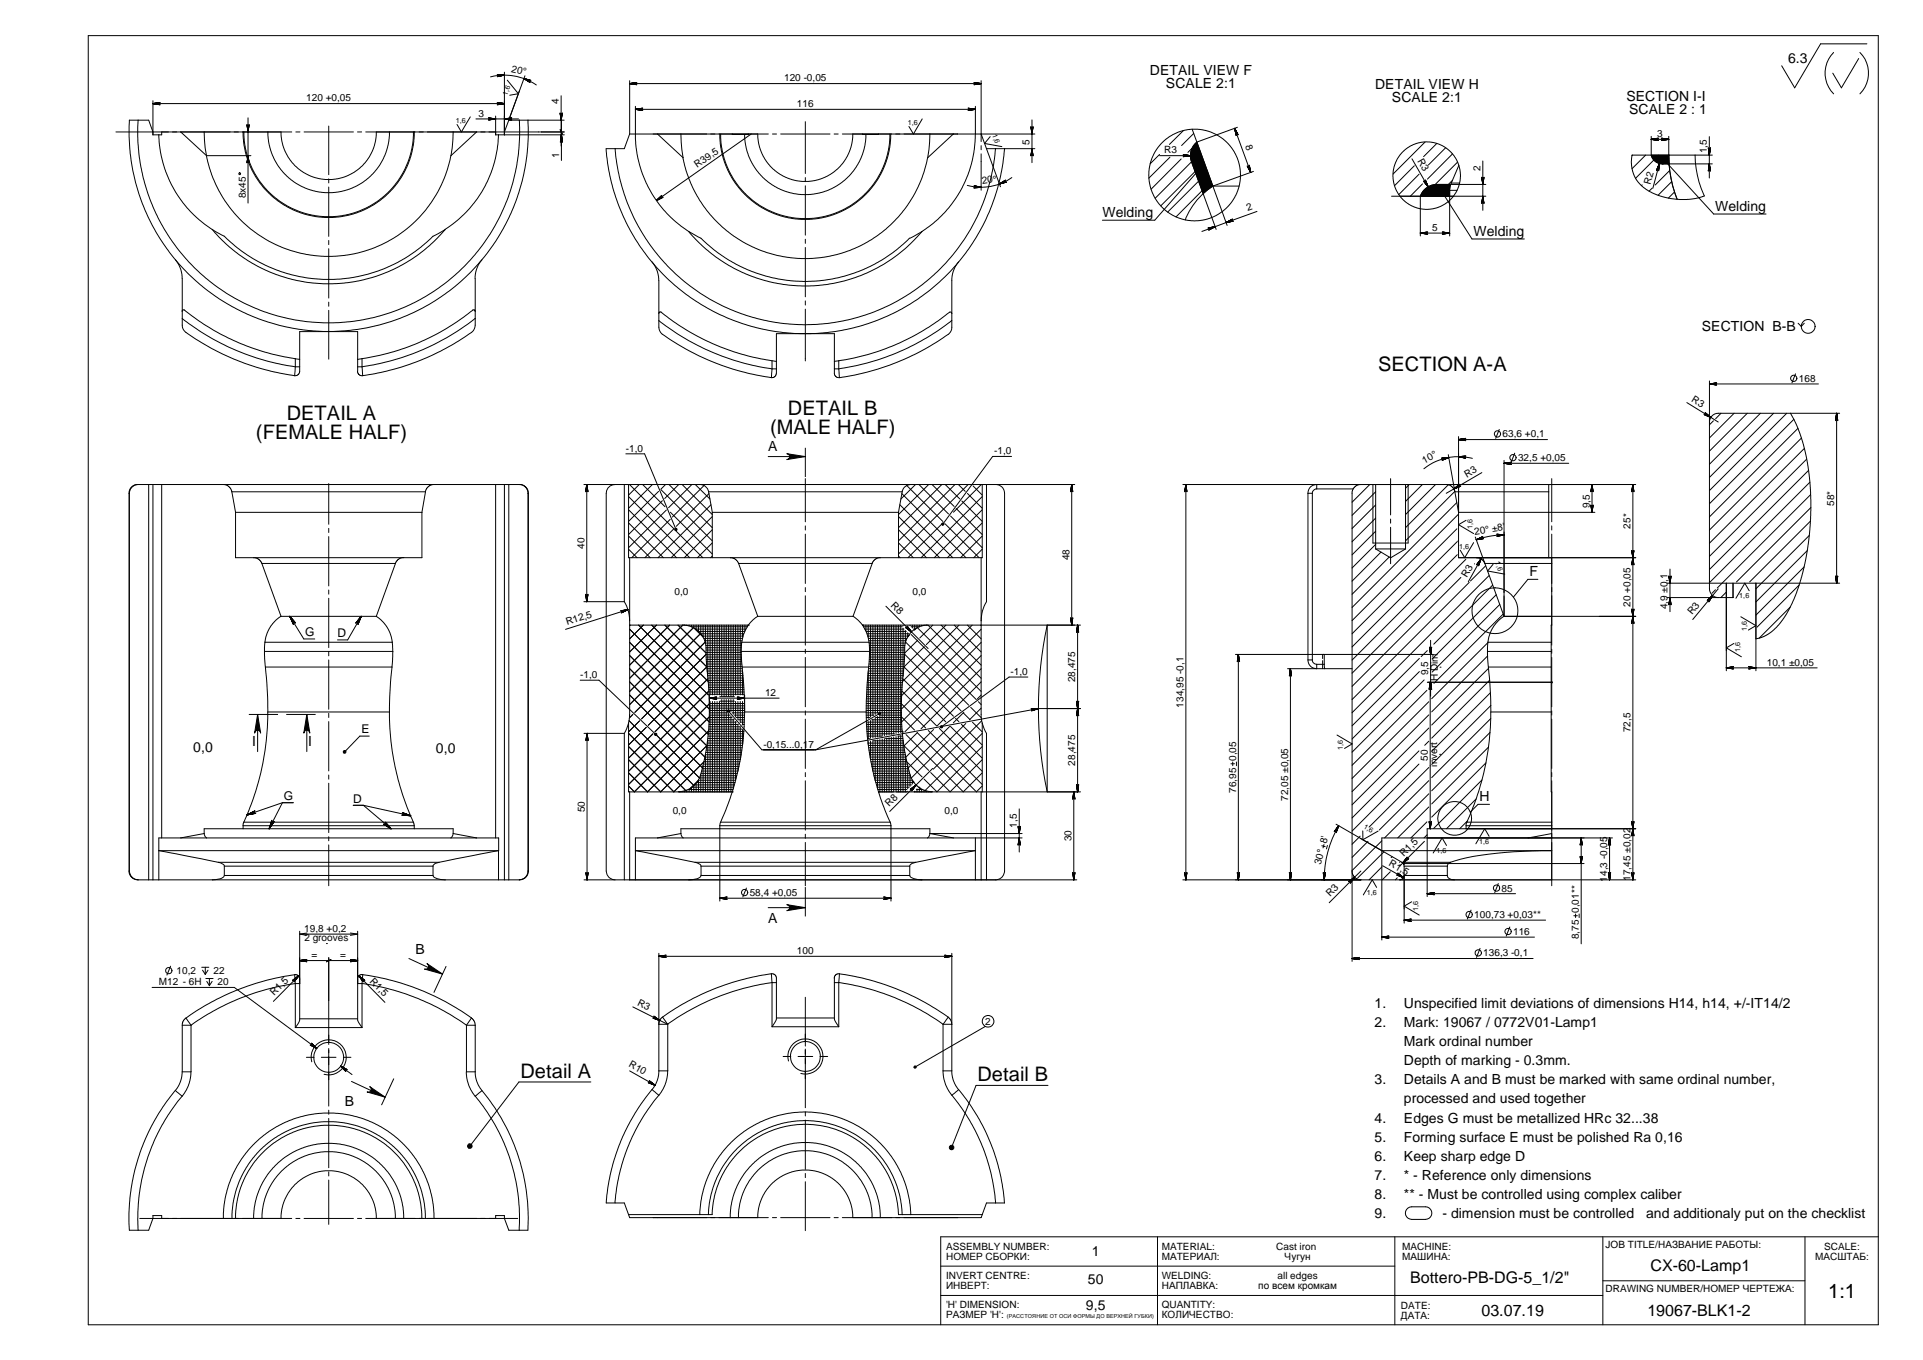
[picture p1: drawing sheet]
<svg xmlns="http://www.w3.org/2000/svg" width="594mm" height="420mm" viewBox="0 0 594 420" stroke-linecap="round" stroke-linejoin="round" font-family="sans-serif">
<defs><g id="words">
<g font-size="6.2">
<text x="425.7" y="114.6">SECTION A-A</text>
<text x="88.6" y="129.8">DETAIL A</text>
<text x="243.4" y="128.3">DETAIL B</text>
<text x="79.1" y="135.7">(FEMALE HALF)</text>
<text x="237.9" y="134.2">(MALE HALF)</text>
<text x="160.8" y="332.9">Detail A</text>
<text x="302" y="334">Detail B</text>
<text x="564.8" y="401">1:1</text>
</g>
<g font-size="5">
<text x="509.9" y="392.6">CX-60-Lamp1</text>
<text x="435.7" y="396.5">Bottero-PB-DG-5_1/2&quot;</text>
<text x="457.7" y="406.6">03.07.19</text>
<text x="508.9" y="406.6">19067-BLK1-2</text>
</g>
<g font-size="4.3">
<text x="355.3" y="23.2">DETAIL VIEW F</text>
<text x="552.4" y="19.3">6.3</text>
<text x="360.2" y="27.3">SCALE 2:1</text>
<text x="424.8" y="27.4">DETAIL VIEW H</text>
<text x="430" y="31.5">SCALE 2:1</text>
<text x="502.5" y="31.2">SECTION I-I</text>
<text x="503.3" y="35.2">SCALE 2 : 1</text>
<text x="529.9" y="65.2">Welding</text>
<text x="340.6" y="67.1">Welding</text>
<text x="455.2" y="72.9">Welding</text>
<text x="525.7" y="102.1">SECTION B-B</text>
<text x="237.3" y="139.3">A</text>
<text x="472.5" y="178.1">F</text>
<text x="59.7" y="232.2">0,0</text>
<text x="77.9" y="230.4">I</text>
<text x="95.2" y="230.4">I</text>
<text x="134.7" y="232.7">0,0</text>
<text x="457.1" y="247.6">H</text>
<text x="237.3" y="285.1">A</text>
<text x="128.4" y="294.8">B</text>
<text x="424.6" y="311.5">1.</text>
<text x="433.7" y="311.5">Unspecified limit deviations of dimensions H14, h14, +/-IT14/2</text>
<text x="424.6" y="317.4">2.</text>
<text x="433.7" y="317.4">Mark: 19067 / 0772V01-Lamp1</text>
<text x="433.7" y="323.3">Mark ordinal number</text>
<text x="433.7" y="329.1">Depth of marking - 0.3mm.</text>
<text x="424.6" y="335">3.</text>
<text x="433.7" y="335">Details А and B must be marked with same ordinal number,</text>
<text x="106.6" y="341.6">B</text>
<text x="433.7" y="340.9">processed and used together</text>
<text x="424.6" y="346.8">4.</text>
<text x="433.7" y="346.8">Edges G must be metallized HRc 32...38</text>
<text x="424.6" y="352.7">5.</text>
<text x="433.7" y="352.7">Forming surface E must be polished Ra 0,16</text>
<text x="424.6" y="358.6">6.</text>
<text x="433.7" y="358.6">Keep sharp edge D</text>
<text x="424.6" y="364.4">7.</text>
<text x="433.7" y="364.4">* - Reference only dimensions</text>
<text x="424.6" y="370.3">8.</text>
<text x="433.7" y="370.3">** - Must be controlled using complex caliber</text>
<text x="424.6" y="376.2">9.</text>
<text x="445.6" y="376.2">- dimension must be controlled</text>
<text x="508.5" y="376.2">and additionaly put on the checklist</text>
<text x="337.3" y="388.1">1</text>
<text x="336.1" y="396.7">50</text>
<text x="335.5" y="404.7">9,5</text>
</g>
<g font-size="3.7">
<text x="94.3" y="196.5">G</text>
<text x="104.3" y="196.8">D</text>
<text x="111.6" y="226.6">E</text>
<text x="87.7" y="247.1">G</text>
<text x="109.1" y="247.9">D</text>
</g>
<g font-size="3.1">
<text x="157.8" y="22.1" transform="rotate(13 157.8 22.1)">20°</text>
<text x="242.2" y="25.1">120 -0,05</text>
<text x="94.6" y="31.3">120 +0,05</text>
<text x="172.6" y="32.2" transform="rotate(-90 172.6 32.2)">4</text>
<text x="246.2" y="33.1">116</text>
<text x="147.9" y="36.1">3</text>
<text x="318.1" y="44.8" transform="rotate(-90 318.1 44.8)">5</text>
<text x="359.7" y="47.4">R3</text>
<text x="384.6" y="45.2" transform="rotate(70 384.6 45.2)">8</text>
<text x="511.9" y="42.4">3</text>
<text x="527.3" y="47.4" transform="rotate(-90 527.3 47.4)">1,5</text>
<text x="172.7" y="48.7" transform="rotate(-90 172.7 48.7)">1</text>
<text x="215.4" y="51.9" transform="rotate(-35 215.4 51.9)">R39,5</text>
<text x="437.8" y="49.7" transform="rotate(60 437.8 49.7)">R3</text>
<text x="457.4" y="52.9" transform="rotate(-90 457.4 52.9)">2</text>
<text x="303.5" y="57" transform="rotate(-9 303.5 57)">20°</text>
<text x="509.9" y="57.1" transform="rotate(-75 509.9 57.1)">R2</text>
<text x="75.9" y="61.3" transform="rotate(-90 75.9 61.3)">8x45</text>
<text x="385.5" y="65.2" transform="rotate(-20 385.5 65.2)">2</text>
<text x="442.4" y="71.3">5</text>
<text x="555.7" y="117.9">168</text>
<text x="522.4" y="124" transform="rotate(32 522.4 124)">R3</text>
<text x="464.2" y="135.1">63,6 +0,1</text>
<text x="193.3" y="139.5">-1,0</text>
<text x="307.1" y="140.3">-1,0</text>
<text x="469" y="142.5">32,5 +0,05</text>
<text x="453.1" y="147.5" transform="rotate(-30 453.1 147.5)">R3</text>
<text x="491.1" y="157" transform="rotate(-90 491.1 157)">9,5</text>
<text x="566.7" y="156.3" transform="rotate(-90 566.7 156.3)">58*</text>
<text x="455.6" y="165.3" transform="rotate(-9 455.6 165.3)">20° ±8'</text>
<text x="503.7" y="163.3" transform="rotate(-90 503.7 163.3)">25*</text>
<text x="180.6" y="169.5" transform="rotate(-90 180.6 169.5)">40</text>
<text x="330.4" y="173.1" transform="rotate(-90 330.4 173.1)">48</text>
<text x="453.1" y="178.5" transform="rotate(-59 453.1 178.5)">R3</text>
<text x="515.2" y="179.7" transform="rotate(-90 515.2 179.7)">,1</text>
<text x="208.4" y="183.8">0,0</text>
<text x="281.9" y="183.8">0,0</text>
<text x="515.2" y="183.1" transform="rotate(-90 515.2 183.1)">±0</text>
<text x="275" y="187.2" transform="rotate(45 275 187.2)">R8</text>
<text x="503.7" y="187.5" transform="rotate(-90 503.7 187.5)">20 +0,05</text>
<text x="515.2" y="188.3" transform="rotate(-90 515.2 188.3)">4,9</text>
<text x="175.2" y="193.2" transform="rotate(-18 175.2 193.2)">R12,5</text>
<text x="179.2" y="209.4">-1,0</text>
<text x="312.2" y="208.5">-1,0</text>
<text x="441.2" y="208.6" transform="rotate(-90 441.2 208.6)">9,5</text>
<text x="545.8" y="205.7">10,1 ±0,05</text>
<text x="236.3" y="215">12</text>
<text x="332.2" y="210.7" transform="rotate(-90 332.2 210.7)">28,475</text>
<text x="444.2" y="210.4" transform="rotate(-90 444.2 210.4)">H Dim</text>
<text x="365.6" y="218.6" transform="rotate(-90 365.6 218.6)">134,95 -0,1</text>
<text x="503.7" y="226.3" transform="rotate(-90 503.7 226.3)">72,5</text>
<text x="235.8" y="231">-0,15...0,17</text>
<text x="332.2" y="236.5" transform="rotate(-90 332.2 236.5)">28,475</text>
<text x="381.8" y="235.1" transform="rotate(-90 381.8 235.1)">0,05</text>
<text x="441.1" y="235.1" transform="rotate(-90 441.1 235.1)">50</text>
<text x="444" y="236.8" transform="rotate(-90 444 236.8)">invert</text>
<text x="381.8" y="244.9" transform="rotate(-90 381.8 244.9)">76,95</text>
<text x="180.6" y="251" transform="rotate(-90 180.6 251)">50</text>
<text x="207.8" y="251.4">0,0</text>
<text x="274.7" y="249.3" transform="rotate(-45 274.7 249.3)">R8</text>
<text x="291.8" y="251.4">0,0</text>
<text x="397.9" y="247.4" transform="rotate(-90 397.9 247.4)">72,05 ±0,05</text>
<text x="314.2" y="255.7" transform="rotate(-90 314.2 255.7)">1,5</text>
<text x="331" y="260" transform="rotate(-90 331 260)">30</text>
<text x="408" y="267.3" transform="rotate(-75 408 267.3)">30° 8'</text>
<text x="428.9" y="267.3" transform="rotate(29 428.9 267.3)">R1,5</text>
<text x="433.7" y="264.9" transform="rotate(-45 433.7 264.9)">R1,5</text>
<text x="463.9" y="275.4">85</text>
<text x="496.5" y="272.4" transform="rotate(-90 496.5 272.4)">14,3 -0,05</text>
<text x="503.7" y="272.1" transform="rotate(-90 503.7 272.1)">17,45 ±0,02</text>
<text x="231.6" y="276.8">58,4 +0,05</text>
<text x="410.9" y="277.1" transform="rotate(-45 410.9 277.1)">R3</text>
<text x="94" y="287.9">19,8 +0,2</text>
<text x="455.4" y="283.6">100,73 +0,03**</text>
<text x="487.8" y="282" transform="rotate(-90 487.8 282)">0,01**</text>
<text x="94" y="290.8">2 grooves</text>
<text x="467.4" y="288.8">116</text>
<text x="487.8" y="290.2" transform="rotate(-90 487.8 290.2)">8,75</text>
<text x="96.2" y="296.1">=</text>
<text x="105.1" y="296.1">=</text>
<text x="246.2" y="294.8">100</text>
<text x="458.2" y="295.4">136,3 -0,1</text>
<text x="49.1" y="304.4">M12 - 6H</text>
<text x="54.6" y="300.9">10,2</text>
<text x="66" y="300.9">22</text>
<text x="67.2" y="304.4">20</text>
<text x="114" y="303.2" transform="rotate(45 114 303.2)">R1,5</text>
<text x="84.7" y="307.6" transform="rotate(-45 84.7 307.6)">R1,5</text>
<text x="196.7" y="310.5" transform="rotate(27 196.7 310.5)">R3</text>
<text x="304.4" y="316.5">2</text>
<text x="194" y="329.4" transform="rotate(29 194 329.4)">R10</text>
<text x="292.3" y="389.3">НОМЕР СБОРКИ:</text>
<text x="292.3" y="386.1">ASSEMBLY NUMBER:</text>
<text x="358.9" y="389.3">МАТЕРИАЛ:</text>
<text x="358.9" y="386.1">MATERIAL:</text>
<text x="394.3" y="386.1">Cast iron</text>
<text x="396.9" y="389.3">Чугун</text>
<text x="433.2" y="389.4">МАШИНА:</text>
<text x="433.2" y="386.2">MACHINE:</text>
<text x="496" y="385.6">JOB TITLE/НАЗВАНИЕ РАБОТЫ:</text>
<text x="560.7" y="389.4">МАСШТАБ:</text>
<text x="563.5" y="386.2">SCALE:</text>
<text x="292.3" y="395.1">INVERT CENTRE:</text>
<text x="358.9" y="395.1">WELDING:</text>
<text x="394.7" y="395.1">all edges</text>
<text x="292.3" y="398.3">ИНВЕРТ:</text>
<text x="358.9" y="398.3">НАПЛАВКА:</text>
<text x="388.7" y="398.3">по всем кромкам</text>
<text x="496" y="399">DRAWING NUMBER/НОМЕР ЧЕРТЕЖА:</text>
<text x="292.3" y="407.3">РАЗМЕР 'Н':</text>
<text x="292.3" y="404.2">'H' DIMENSION:</text>
<text x="358.9" y="407.3">КОЛИЧЕСТВО:</text>
<text x="358.9" y="404.2">QUANTITY:</text>
<text x="432.8" y="407.5">ДАТА:</text>
<text x="432.8" y="404.4">DATE:</text>
</g>
<g font-size="3">
<text x="440" y="143.2" transform="rotate(-28 440 143.2)">10°</text>
<text x="522.7" y="190.1" transform="rotate(-50 522.7 190.1)">R3</text>
</g>
<g font-size="2.2">
<text x="156.7" y="29.5" transform="rotate(-70 156.7 29.5)">1,6</text>
<text x="140.8" y="37.9">1,6</text>
<text x="280.5" y="38.6">1,6</text>
<text x="306.5" y="41.7" transform="rotate(70 306.5 41.7)">1,6</text>
<text x="454.9" y="163.4" transform="rotate(-90 454.9 163.4)">1,6</text>
<text x="450.8" y="169.5">1,6</text>
<text x="461.9" y="173.7" transform="rotate(70 461.9 173.7)">1,6</text>
<text x="537.3" y="184.7">1,6</text>
<text x="539.6" y="195" transform="rotate(-90 539.6 195)">1,6</text>
<text x="537.6" y="201.5" transform="rotate(-90 537.6 201.5)">1,6</text>
<text x="414.9" y="231.6" transform="rotate(-90 414.9 231.6)">1,6</text>
<text x="421.1" y="255.9" transform="rotate(30 421.1 255.9)">1,6</text>
<text x="443.8" y="263.4">1,6</text>
<text x="457" y="260.6">1,6</text>
<text x="422.2" y="276.4">1,6</text>
<text x="438.1" y="281.3" transform="rotate(-90 438.1 281.3)">1,6</text>
</g>
<text font-size="1.7" x="311.1" y="407.3">(РАССТОЯНИЕ ОТ ОСИ ФОРМЫ ДО ВЕРХНЕЙ ГУБКИ)</text>
</g></defs>
<g fill="none" stroke="#000" stroke-width=".31">
<path d="M27.3 11h553v398.3h-553zM566.5 16.2a9 9 0 0 0 0 12.8M574.2 18.1l-5.3 9-2.7-4.5M574.6 16.2a9 9 0 0 1 0 12.8M576.7 13.5h-14.3l-8 13.6-4-6.8M42.7 37.1h-2.7l-.1 5a61.7 61.7 0 0 0 60 60.3h3a61.7 61.7 0 0 0 60.3-60l-.1-5.3M42.7 37.1h3.2l1.3 3.7M47.2 31.1v10.6h2.8v-.9M47.2 32h108.6M76.6 36.4v26.3M101.6 38.9v15.1M145.3 36.1l-2.8 4.7-1.3-2.4"/>
<path d="M147 36.7h13.2M151.6 23.7a17.7 17.7 0 0 1 14.1 2.5M153.1 35.9v5.8h21.2M155.8 22.3v19.4M156.7 24.8l3.4 4.2-2.6 .4M157.2 37.1h5.9M157.2 37.1l-1.4 3.7M160.4 37.1l.1 5.1a59 59 0 0 1-57.5 57.5h-2.9a59 59 0 0 1-57.6-57.5l.2-5.1M160.4 28.1l-3.2 9M162.2 23.4l-4.7 12.8M163.1 37.1h11.2M173.4 29.6v15.5"/>
<path d="M173.4 36.4v13.2M194.5 24.9v16.5M194.5 25.8h108.6M196.3 32.9v10.1l.2 2.6 1 5.2 2.1 5.8 2.4 4.1 3.1 4.3 3.8 3.7 3.9 2.8M196.3 33.8h105M248.8 37.6v16M284.9 36.7l-2.7 4.7-1.4-2.3M301.3 32.9v8.5l-.3 4.8-.9 4.3-1.9 5.4-2.2 4.3-2.8 3.9-3.3 3.5-5.1 3.9M303.1 24.9v18.8M318.8 37v13.2M368.3 39.9l6.4 17.6M381.4 39.7l5 13.6"/>
<path d="M382.3 39.3l-12.6 4.6a5.5 5.5 0 0 0-1.6 6.1l7.6 20.9M35.8 40.8h54.3M49.1 41.6l.4 5.1 .8 3.4 2.1 5.8 1.9 3.5 2.2 3.3 2.3 2.6 2.9 2.7 3.9 2.9M55.8 40.8l8 7.3M63.1 40.8l.3 4.9 .4 2.4M63.8 48l.8 3.6 1.1 3.2 2.9 5.9 3.6 5 2.9 3 2.2 1.9 5.8 3.9 5.2 2.4 6.4 1.7 5.6 .6h3.3l3.8-.4 3.2-.7 4.1-1.2 5.1-2.3 3.3-2 2.6-1.9 2.5-2.2 3.2-3.5 3.2-4.6 2.7-5.5 2-6.8M63.8 48.1h13.7M82.8 40.8l.1 2.7 .9 3.6 2 3.9 2 2.6 2.2 2 3.3 2.1 3.4 1.2 3.7 .6 3.9-.1 3.6-.9 3.9-2 2.5-2 2.8-3.1 1.7-3.3 1.1-3.2 .4-4.1M86.8 40.8l.2 2.6 .8 2.8 1.3 2.4 1.9 2.5 2.6 2.1 1.9 1 1.7 .7 3.3 .6 3.2-.2 2.6-.6 3.1-1.5 2.4-1.9 2.2-2.7 1-1.9 1-3.3 .2-2.6M91.4 40.8h1.3M93.9 40.8h15.3M101.6 55.2v1.3"/>
<path d="M101.6 57.8v15.2M110.4 40.8h1.3M113 40.8h61.3M128 40.7l-.3 4.3-1.1 4.4-2.4 5-2.8 3.9-4.1 3.7-3.8 2.4-3.3 1.4-2.5 .7-4.9 .7-5.5-.3-4.4-1.1-5-2.3-3.9-2.9-3.7-4.1-2.4-3.8-1.4-3.3-.7-2.5-.7-4.9v-1.2h.3v2.5l.6 3.5 2 5.4 2.5 4.1 3.7 4.1 4.4 3.1 4.4 2 4.4 1.1 5.4 .3 4.8-.6 5.4-2 3.6-2.1 3.7-3.1 3.4-4.3 2.4-4.9 1.2-4.1 .4-5h.3M140 40.8l-.3 4.9-.4 2.4M147.2 40.8l-7.9 7.3M154 41.7l-.4 4.3-.8 3.9-1.2 3.7-2.7 5.5-2.5 3.6-2.3 2.7-2.8 2.7-3.8 2.8M173 40l.7 1.4M173.1 40l.7 1.4M187.2 45.9a61.6 61.6 0 0 0 60.1 57.2h3a61.8 61.8 0 0 0 60-57.2M194.5 41.4l-1.6 4.5h-5.6M194.5 41.4h42.9"/>
<path d="M203.1 41.4l7.9 7.3M210.4 41.4l.6 7.3M211 48.7l1.7 6.3 2.6 5.5 2.1 3.2 2 2.6 4 4.1 3.3 2.6 2.8 1.8 5.6 2.6 6.8 1.9 5.7 .6 6.1-.3 6.4-1.4 6.2-2.5 2.9-1.6 3.4-2.5 2.5-2.1 2.6-2.7 2.7-3.4 1.8-2.8 2.6-5.5 1.8-6.4M222.4 41.4l.4 5.1 1.3 4.4 2.5 4.9 2.6 3.3 1.8 1.9 2.6 2 3.9 2.3 5.2 1.8 4.8 .7 5.5-.3 4.3-1.1 4.8-2.2 4.4-3.2 1.9-1.9 2-2.5 2.3-3.9 1.8-5.2 .5-3.2 .2-2.9M222.6 41.4l.5 5.1 1.6 5.2 2.1 4 3 3.7 2.4 2.2 2.3 1.7 4 2.1 4.2 1.4 4.8 .7 5.4-.3 5-1.3 5.2-2.6 3.7-3 2.2-2.3 1.7-2.3 2.1-4 1.6-5.2 .5-5.1M226.2 41.4l3.8 .1 .5 4.3 1.4 3.7 1.9 3.2 2.8 3 2.8 2 3.2 1.4 2.8 .8 3.3 .3 4.5-.6 2.9-.9 3.4-1.9 2.6-2.2 2.4-2.9 1.4-2.6 1.3-4 .3-3.6M231.2 41.4l-1 .1M232.1 41.4l-29.3 20.5M238.6 41.4h1.3M241.2 41.4h15.2M248.8 54.9v1.2M248.8 57.4v15.2"/>
<path d="M257.7 41.4h1.3M260.2 41.4h59.5M263.4 41.4l-.2 2.7-.8 2.7-1.1 2.3-1.6 2.2-2 1.8-2.2 1.3-2.5 1.1-3.1 .5-3.3-.1-2.6-.6-3-1.4-2.1-1.6-1.8-2-1.8-3-1-3.2-.2-2.7M266.4 41.4l1.1 .1M271.4 41.4l-3.8 .1M287.3 41.4l-.7 7.3M294.5 41.4l-7.9 7.3M303.1 45v1.3M303.1 47.5v11.3M303.1 41.4l6 16.3M304.8 45.9h14.9M305.9 42.2l-1.7 2.1 5.3 1"/>
<path d="M307.6 45.9a58.9 58.9 0 0 1-58.8 54.4 58.9 58.9 0 0 1-58.8-54.4M312.6 54.9a16.3 16.3 0 0 1-13.8 2.4M358.2 47.7l-2.9 2.9M358.2 48.1h9.5M361.4 48.6l-6.5 6.4M364.9 49.1l-9.3 9.4M365.6 40.3l-4.3 4.3M368.8 41.2l-3.8 3.8M369.9 44.2l-2.9 2.9M370.6 52.2l-13.9 15.8h-16.1M370.9 47.2l-14 14.1M372 50.2l-13.4 13.4"/>
<path d="M373.1 53.1l-12.4 12.4M374.2 56.1l-10.9 10.9M374.7 57.5a21.6 21.6 0 0 0-8.5 10.4M374.7 57.5h8.1M374.7 57.5l4.4 12.1M387.2 53l-12.5 4.5M436.2 49.1l5 8.6M436.9 51.2l-6.1 6.2M438.4 53.8l-6.3 6.3M439.5 56.8l-3.8 3.8M440.3 43.9l-9.9 9.9M443.9 44.3l-4.1 4.1"/>
<path d="M445 59.4l-1.2 1.2M445.1 58.7l9.6 15.1h16.2M446.6 45.6l-5.3 5.4M447.8 58.8h2.3M447.8 58.8v14.1M448.4 56.6l-.6 2.2M448.4 56.6h2.5M448.7 47.5l-7.7 7.8M448.7 55.7l-3.1 3.1M450.3 50.1l-10.5 10.5M450.7 51.1l-2.3 5.5M458.1 49.7v15.3"/>
<path d="M459 57h-15.1a5.5 5.5 0 0 0-5.1 3.6v12.3M504.3 47.9l-.1 .2M507.3 57.1l-.2 .3M508.4 47.9l-4.2 4.2M510.1 42.1v5.8a3.6 3.6 0 0 0 3.5 2.7h15.4M510.1 43.1h5.4M510.4 58.1l-1 1M512.4 47.9l-7.1 7.2M512.7 50.5l-2.1 7.7M514.1 49.4l15.3 16.7h16.2M514.2 50.2l-.5 .6M515.5 47.9a36 36 0 0 0 2.6 13.7"/>
<path d="M515.5 47.9h.1M515.5 48.9l-.6 .7M515.5 42.1v5.8M515.8 52.7l-4.5 4.4M516.4 56.1l-4.2 4.2M517.3 59.3l-1.9 1.9M523.7 47.9a30.6 30.6 0 0 0 2.8 12.6l-1.9 .7-2.3 .4h-4.6l-4.1-.8-4.4-1.9-2.5-1.9-1.8-2.7-.9-3.2 .1-3 .1-.2h24.8M528.1 42.2v12.8M65.6 70.9a24.9 24.9 0 0 1 7.4 5.4l2.7 2a45.5 45.5 0 0 0 24.1 8h3.4a46.1 46.1 0 0 0 30.7-13.4l3.6-2-1.5 1.7a46.9 46.9 0 0 1-33.2 15.1h-2.9a47 47 0 0 1-34.3-16.8zM101.6 74.3v1.3M101.6 76.8v15.3M212.8 71.5l2 2.4a47.2 47.2 0 0 0 32.9 14.4h2.9a47.2 47.2 0 0 0 34.2-16.8"/>
<path d="M212.8 71.5a24.4 24.4 0 0 1 7.5 5.5l1.3 1a45.6 45.6 0 0 0 59.4-4.4M248.8 73.9v1.3M248.8 76.5v15.2M284.8 71.5l-3.7 2.1M388.3 65.3l-17 6.2M429.9 60.6h29.1M438.8 72h9M54.2 80.2l1.1 1.8 .9 2.8 .1 15.7a2.73 2.73 0 0 0 1.1 2.2M56.3 98.4a73.6 73.6 0 0 0 34.9 14.9M57 95.8l-.4-.1-.3 .5M57 95.8a71.3 71.3 0 0 0 34.2 15M101.6 93.3v1.3"/>
<path d="M101.6 95.9v15.1M146 95.8l.5-.1 .3 .5M146 95.8a70.9 70.9 0 0 1-34.2 15M146.8 98.4a72.8 72.8 0 0 1-35 14.9M146.8 86.1l-.1 14.9a6.2 6.2 0 0 1-3.4 3.3 75.5 75.5 0 0 1-31.3 11.7M148.9 80.3l-.9 1.2-.8 1.7-.4 2.9M201.4 80.9l1.1 1.6 1 3v15.6l.3 1.1 .9 1.1a75.9 75.9 0 0 0 33.6 13.4M203.5 99.1a73.5 73.5 0 0 0 35 14.9M203.5 96.8l.3-.4h.4a71.5 71.5 0 0 0 34.3 15.1M248.8 93v1.2M248.8 95.5v16M294 99a73.5 73.5 0 0 1-34.9 15"/>
<path d="M294 96.8l-.2-.4h-.4a71.3 71.3 0 0 1-34.3 15.1M296.2 80.9l-1.3 1.8-.8 2.9-.1 15.5a2.94 2.94 0 0 1-1.9 2.7 75.9 75.9 0 0 1-32.8 12.9M555.5 99.9l1 .9 .9-.9M57.4 102.7a76.9 76.9 0 0 0 33.7 13.4M91.2 113.3l-.1 2.8M91.2 110.8l1.4 .2M91.2 110.8v2.5M91.2 113.3h1.4M110.5 114.7v-12.3h-17.9v12.5l-.5 .9-1 .3M110.5 111l1.3-.2v2.5M110.5 113.3h1.3M111.8 113.3l.3 2.8-1.1-.3-.6-1.1"/>
<path d="M238.5 114l-.2 2.7M238.5 111.5l1.4 .1M238.5 114h1.4M238.5 111.5v2.5M239.8 115.4l-.4 1-1.1 .3M239.9 115.4v-12.3h17.9v12.4l.4 .9 1.1 .3M257.8 114h1.3M259.1 114l.2 2.7M259.1 111.5l-1.3 .1M259.1 111.5v2.5M528.1 117.7v64.2a2.75 2.75 0 0 0 2.7 2.7M528.1 118.6h33.7"/>
<path d="M554.7 115.5l-1.1 2.8M248.8 138.3v9.1M450.6 134.9v37.4h54.7M450.6 135.8h27.5M463.2 132.7l-1.1 2.7M468 140l-1.1 2.8M521.1 124.4l9.7 6M529.3 130l-1.2 1.2M531.7 127.7l-1.7 1.7M535.7 127.7l-7.6 7.6M539.8 127.7l-11.7 11.7M543.9 127.7l-15.8 15.7"/>
<path d="M547.9 127.7l-19.8 19.8M552 127.7l-23.9 23.9M553.1 127.7l1.8 3.2 1.8 5 1.3 5.2 .8 4.7 .6 6.1v5.9l-.3 5.8-.7 6-1.1 5.9-1.3 4.8-1.8 4.8-2.2 4.4-2.1 3.1-2.6 2.6-2.2 1.4-2.6 .8M554.2 129.5l-26.1 26.1M555.5 132.3l-27.4 27.4M556.5 135.3l-28.4 28.4M557.4 138.5l-29.3 29.3M567.4 127.7v52.5M568.3 127.7h-37.5a2.75 2.75 0 0 0-2.7 2.7M39.9 152.4v116.7M39.9 152.4h.1M40 152.4v116.7"/>
<path d="M42.7 149.7l-1 .1-1 .6-.7 .9-.1 1.1M42.7 149.7a2.73 2.73 0 0 0-2.7 2.7M42.7 149.7h26.3M45.9 149.7v122.1M47.2 149.7v122.1M50 149.7v109.2M69 149.7l.8 .1 .8 .4 .6 .7 .4 1M69 149.7h65.1M71.6 151.9h59.8M71.6 151.9l1.2 6.4M72.8 158.3h57.5M72.8 158.3v14h5.6"/>
<path d="M101.6 149.4v12.6M130.3 158.3v14h-51.9M131.4 151.9l-1.1 6.4M134.1 149.7h26.9l1.5 .8 .6 1.1 .1 .8M134.1 149.7l-1 .2-.9 .5-.8 1.5M153.1 149.7v109.2M155.8 149.7v122.1M157.2 149.7v122.1M160.4 149.7a2.67 2.67 0 0 1 2.7 2.7M163.1 152.4h.1M163.1 152.4v116.7M163.2 152.4l-.1 116.7"/>
<path d="M180.4 149.7h9.5M181.3 149.7v36.2M192.9 149.7v36.2M193.3 140.2h5.8l9.7 23.4M194.2 149.7v22.6h31.4M194.2 157.5l14.8 14.8M194.2 153.4l18.9 18.9M194.5 149.7l13.8 13.8M197.5 149.7l-3.3 3.3M198.5 149.7l6.9 6.8M201.5 149.7l-7.3 7.3M203.5 151.8l-9.3 9.3"/>
<path d="M204.2 151.3l15.8 15.8M204.6 154.7l-10.4 10.4M205.6 149.7l-1.4 1.4M205.9 157.6l-11.7 11.6M206.7 149.7l13.3 13.3M207.1 158.2l12.9 13M209.7 149.7l-4.3 4.3M210.7 149.7l9.3 9.3M213.7 149.7l-7.2 7.1M214.8 149.7l4.5 4.5M216.2 149.7a2.7 2.7 0 0 1 2.7 2.2M216.2 149.7h65.2"/>
<path d="M216.2 149.7h-26.2a2.69 2.69 0 0 0-2.7 2.7v116.7a2.74 2.74 0 0 0 2.7 2.7h142.7M217.5 150l-9.8 9.7M218.9 151.9h59.8M218.9 151.9l1.1 6.4M219 152.5l-10.1 10.1M219.6 156l-16.3 16.3M220 158.3h57.6M220 158.3v14M220 159.6l-12.7 12.7M237.3 141.1h11.5M248.8 147.9v13.3M277.6 158.3v14"/>
<path d="M277.6 159.6l12.7 12.7M278 156l16.3 16.3M278.6 152.5l19.8 19.8M278.7 151.9l-1.1 6.4M280.1 150l11.2 11.1M281.4 149.7a2.66 2.66 0 0 0-2.7 2.2M281.4 149.7h26.2a2.67 2.67 0 0 1 2.7 2.7v116.7a2.74 2.74 0 0 1-2.7 2.7M282.8 149.7l-4.5 4.5M283.9 149.7l9.1 9.1M286.9 149.7l-9.3 9.3M288 149.7l6.8 6.8M291 149.7l-13.4 13.3"/>
<path d="M292 149.7l4.5 4.4M293.7 159.4l9.7 9.8M295 149.7l-17.4 17.4M295.4 157.1l8 8M296.1 149.7l2.1 2.1M297.1 154.8l6.3 6.3M298.9 152.4l4.5 4.6M299.1 149.7l-21.5 21.5M300.6 150.1l2.8 2.9M303.1 149.7l-8.5 8.5M303.4 149.7v22.6h-31.4M303.4 153.4l-18.8 18.9"/>
<path d="M303.4 157.5l-14.8 14.8M304.8 149.7v36.2a11.1 11.1 0 0 0-1.7 5.9M307.8 149.7h24.2M312.5 141h-5.8l-15.4 20.9M331.1 149.7v43.4M365.4 149.7h139.9M366.4 149.7v122.1M404.1 152.4h1.3M404.1 152.4v51.5M405.4 152.4v51.5M406.8 151v-1.2a2.47 2.47 0 0 0-2.7 2.6M406.8 151h-.3a1.43 1.43 0 0 0-1.1 1.4"/>
<path d="M406.8 151h11.2M420.4 149.7l-.8 .1-.8 .4-.7 .7-.4 1v145.1M423.2 149.7l-5.5 5.5M424.1 149.7v18.1h10.9v-18.1M425 151.9l-7.3 7.3M425 156l-7.3 7.3M425 149.7v19.9M429.6 147.9v11.2M434.2 149.7v19.9M435.4 149.7l-1.2 1.1M439.4 149.7l-5.2 5.2M443.5 149.7l-9.3 9.3"/>
<path d="M447.4 140.5l2.1 11.4M447.5 149.7l-13.3 13.3M449.2 152.1l-15 15M449.5 151.9l-.4-1-.7-.7-.8-.4-.8-.1h31.7v2.2M449.5 151.9h29M449.5 151.9l1.1 6.4h42.1M450 155.3l-32.3 32.4M450.6 158.8l-32.9 32.9M454.9 141.6a17.2 17.2 0 0 0-15 3.2M457.8 146l-11 6.4M464.7 142.2v48.2M464.7 143.1h19.9"/>
<path d="M478.5 151.9v20.4M479.4 147.9v13.3M491.8 149.7v8.6M504.4 149.7v122.1M558.2 141.8l-30.1 30.1M558.7 145.3l-30.6 30.6M559.1 149l-31 31M559.4 152.8l-28.9 28.9M559.4 156.8l-23 23M78.4 172.3l1.4 .4 1.1 1.3M101.6 163.2v1.3M101.6 165.8v15.2"/>
<path d="M122.2 174.1h-41.3l5.9 16.3M122.2 174.1l-6 16.3M124.8 172.3l-1.7 .4-.5 .6-.4 .8M194.2 169.7l2.6 2.6M194.2 165.6l6.7 6.7M194.2 161.5l10.7 10.8M194.5 172.3v48.4l-.3 2.7M207.1 160.4l-11.9 11.9M208.2 163.3l-9 9M208.5 163.7l8.6 8.6M220 163.7l-8.6 8.6M220 167.7l-4.5 4.6"/>
<path d="M220 171.8l-.5 .5M225.6 172.3l1.6 .5 1 1.3M225.6 172.3h46.4M228.2 174.1h41.3l-6 16.3M228.2 174.1l5.9 16.3M248.8 162.5v1.2M248.8 165v15.3M272 172.3l-1.5 .4-1.1 1.3M277.6 171.8l.5 .5M277.6 167.7l4.6 4.6M277.6 163.7l8.6 8.6M291.1 161.8l-10.6 10.5"/>
<path d="M291.9 161.8l10.6 10.5M303.1 172.3v49.1l.3 2M303.4 161.5l-10.7 10.8M303.4 165.6l-6.6 6.7M303.4 169.7l-2.6 2.6M425 160.1l-7.3 7.2M425 164.1l-7.3 7.3M425 168.2l-7.3 7.3M425 169.6l4.6 2.7 4.6-2.7M425 169.6h9.2M426.6 170.6l-8.9 8.9M429.2 172.1l-11.5 11.5"/>
<path d="M429.6 160.4v1.2M429.6 162.9v11.3M450.1 163.4l-32.4 32.4M450.2 167.3l-32.5 32.6M450.2 171.4l-32.5 32.5M450.6 167l-.2 .1M451.3 178.4l-33.6 33.6M452.8 172.8l-35.1 35.2M452.9 160.7l-2.3 1.4 4.7 2.7M453.9 179.9l-36.2 36.2M455.3 167.6l-2.8 4.7-1.4-2.3M455.5 174.2h.1"/>
<path d="M455.8 165.9l8.9 24.5M456.2 172.3l1.4 .4 1.1 1.3M457.5 172.7l-3.9 7M458.7 174.1h20.7M459 174.8l-4.7 4.7M460 177.8l-42.3 42.4M461.3 174.3l-1.7 2.1 5.3 1M464.7 165.3a26.2 26.2 0 0 0-8.6 1.5M475.1 179h-3.1l-4.5 5.5M479.4 162.5v1.2M479.4 165v34.3M515.9 175.8v13.2"/>
<path d="M557.4 175.1l-14.9 14.9M558.3 170.1l-15.8 15.9M558.9 165.4l-16.4 16.5M559.3 161l-18.8 18.8M81.8 198.4l-.1 2.9M81.9 198.4h39.3M86.8 190.4l-2 1.6-1.6 2.1-1.1 2.8-.2 1.5M86.8 190.4h29.4M89.5 190.4l4.4 7h3.3M101.6 182.3v1.3M101.6 184.8v15.3M111.6 190.4l-4.2 7.3h-3.1"/>
<path d="M116.2 190.4l1.6 1.2 1.8 2.2 .8 1.6 .8 3M121.2 198.4l.1 2.9M180.4 185.9h12.5M192.9 185.9a11.1 11.1 0 0 1 1.6 5.9M194 188.3l-19.3 6.1M194.5 193.1h36.7M194.5 198.5l24.6 24.6M194.5 194.4l24.7 24.7M194.7 193.1l-.2 .2M197.3 193.1l21.5 21.6M198.8 193.1l-4.3 4.3M201.3 193.1l17.5 17.4"/>
<path d="M202.8 193.1l-8.3 8.3M205.4 193.1l13 12.9-18.1 18.1M206.9 193.1l-12.4 12.4M209.5 193.1l8.6 8.7M212.2 193.1v.1M212.9 193.1v.3M213.6 193.1v.5h17.2v-.5M214.2 193.9l-19.7 19.7M214.3 193.1v.9M214.5 194.1l2.7 2.6M215 194.4h15.4M215.1 193.1v1.3"/>
<path d="M215.8 193.1v1.9M215.9 195.1h14.1M216.5 195.7l-22 22M216.5 193.1v2.6M216.5 195.8h13.2M217 196.5h12.5M217.2 193.1v3.7M217.4 197.2h11.9M217.7 198h11.5M217.8 198.4l-21.7 21.7M217.9 198.7h11.2M217.9 193.1v5.5"/>
<path d="M218.1 199.4h11M218.7 193.1v15.9M219.4 193.1v21.6M220.1 193.1v21.6M220.8 193.1v21.6M221.5 193.1v21.6M222.2 193.1v21.6M223 193.1v22.1M223.7 193.1v22.1M224.4 193.1v22.1M225.1 193.1v22.1M225.8 193.1v22.1"/>
<path d="M226.5 193.1v22.1M227.2 193.1v21.6M228 193.1v21.6M228.7 193.1v21.6M229.2 198.4h39.3M229.2 198.4l-.2 2.9M229.4 193.1v3.8M230.1 193.1v1.8M231.2 193.1l-1.6 3.2-.4 2.1M231.2 193.1h.1M234.1 190.4l-1.6 1.2-1.3 1.5M234.1 190.4h29.4"/>
<path d="M248.8 181.5v1.3M248.8 184.1v15.2M263.5 190.4l1.4 1 1.5 1.7M266.4 193.1h.1M266.4 193.1a11.1 11.1 0 0 1 2.1 5.3M266.4 193.1h67.4M266.8 193.1v.5h11.9M267.2 194.4h12.1M267.5 193.1v1.8M267.6 195.1h12.4M267.9 195.8h12.8M268.1 196.5h12.5"/>
<path d="M268.2 193.1v3.8M268.3 197.2h11.9M268.4 198h11.5M268.5 198.4l.1 2.9M268.5 198.7h11.2M268.6 199.4h11M268.9 193.1v28.4M269.7 193.1v28M270.4 193.1v27.6M271.1 193.1v27.2M271.8 193.1v27.6M272.5 193.1v34.3"/>
<path d="M273.2 193.1v34.2M273.7 187.3l13 13.1M273.9 193.1v34M274.7 193.1v33.9M275.4 193.1v33.8M276.1 193.1v33.6M276.8 193.1v33.5M277.5 193.1v33.4M278.3 193.1v33.2M279 193.3v.1M279 194.1v14.9M279.7 194.8v3.8"/>
<path d="M279.8 198.4l19.5 19.4M280.4 195.5v1.3M281.1 196.1l-.6 .6M281.1 193.1v.2M281.5 196l20.1 20.2M281.9 193.1v.9M282.2 194.4h.5M282.6 193.1v1.3M283.1 194.1l-.6 .6M283.3 193.1v.9M283.4 193.9l19.7 19.7M283.5 197.8l-4 4"/>
<path d="M284 193.1v.5h-2.5M284.7 193.1v.3M285.5 193.1v.1M285.5 199.8l-6.2 6.2 15.3 15.3M288.2 193.1l-4.1 4M290.7 193.1l12.4 12.4M292.2 193.1l-6 6M294.8 193.1l8.3 8.3M296.3 193.1l-17.5 17.4M298.9 193.1l4.2 4.3M300.4 193.1l-21.8 21.8M302.9 193.1l.2 .2"/>
<path d="M303.1 194.4l-24.6 24.7M303.1 198.5l-24.6 24.6M323.5 193.1v51.5a123.8 123.8 0 0 1 0-51.5zM332.9 193.1v51.5M442 197.8v17.3M459.7 198.4l-.2 2.9M459.7 198.5l-17.4 17.4M459.7 198.4h19.5M461.1 180.8l-18.2 18.2M462.2 183.7l-19.8 19.9M463.3 186.7l-20.9 20.9M464.4 189.7l-21.4 21.4"/>
<path d="M464.6 190.4l-1.9 1.6-1.6 2.1-1.2 2.8-.2 1.5M464.7 190.4h40.6M479.4 193.1h-.2v51.5h.2M515 180.2h53.3M515 184.6h20.4M530 182.2l-1.1 1.1M530.8 181.9l-7.9 9.5M533.3 182.9l-1.7 1.7M533.3 180.2v27M535.4 180.2v4.4M535.6 198.8l-2.3 1.4 4.7 2.7M537.8 190.5l4.7 2.8-2.4 1.3"/>
<path d="M540.4 182.5l-1.4-2.3-2.7 4.6M542.5 180.2v27M553 187.6l-9.5 9.5M555.8 180.8l-13 13M81.7 201.3l.3 4.8h39.1M81.7 201.3h39.7M82 206.1l.4 4.7 .4 9.2h37.5M82.7 220a81.7 81.7 0 0 1-7.3 34h52.3l.2 1.1M101.6 201.3v1.3M101.6 203.9v15.2M120.3 220a82.7 82.7 0 0 0 7.4 34M121.1 206.1l-.5 4.6-.3 9.3"/>
<path d="M121.4 201.3l-.3 4.7M179.2 210.1h5.8l17.6 16.8 13.5 13.5 11.4-.1M194.5 214.7l22.5 22.5M194.5 210.7l23.3 23.2M194.5 206.6l23.9 23.9M194.5 202.5l24.3 24.4M218.1 200.1h10.9M218.1 200.8h10.9M218.1 201.5h10.9M218.1 202.3h10.9M218.1 203h10.9M218.1 202.1l-19.9 20"/>
<path d="M218.2 203.7h10.9M218.2 204.4h10.9M218.3 205.1h10.9M218.3 205.9h10.9M218.4 206.6h10.9M218.4 207.3l-.3-7.7-.7-2.5-1.1-1.6-1.4-1.2-1.8-.9-2.2-.3-16.4 16.4M218.5 208h10.9M218.6 208.7h10.9M218.7 209.5h10.9M218.7 209.7l-16.3 16.4M218.7 210.2h11M218.8 210.9h10.9"/>
<path d="M218.9 211.6h10.8M218.9 212.3h10.9M218.9 213.1h10.9M219 213.8h10.9M219 213.5l-24.8 24.8M219 214.5h10.9M219.2 220a60.6 60.6 0 0 1-3.3 20.7l-1.3 1.8-1.4 1.1-1.6 .7-2.1 .3M219.2 217.3h10.8M219.2 218.1h10.8M219.2 218.8h10.8M219.2 219.5h6M219.2 217.4l-25 25"/>
<path d="M219.2 214.8v5.2M219.2 215.7h21.5M219.4 216.7v27.9M220.1 216.7v27.9M220.8 216.7v27.9M221.5 216.7v27.9M222.2 216.7v27.9M222.3 215.2h4.6M222.3 216.6h4.6M223 216.1v28.5M223.7 216.1v28.5M224.4 216.1v28.5"/>
<path d="M225.1 216.1v3.5l10.3 12h16.6M225.6 219.5h4.4M225.8 216.1v3.7M226.5 216.1v4.6M227.2 216.7v4.8M228 216.7v5.7h2M228.7 216.7v6.5M229 201.3h39.6M229 201.3l.3 4.8M229.3 206.1h39.1M229.3 206.1l.4 5.2 .3 8.7M229.4 207.3h-10.9l.5 6.9 .2 5.8"/>
<path d="M229.4 207.6v7.1M229.4 216.7v7.3M230 220h37.6M230 220a80.7 80.7 0 0 1-3.8 24.6M230 214.8v5.2M248.8 200.6v1.2M248.8 203.1v15.3M248.8 219.6v1.3M267.6 220a82.4 82.4 0 0 0 3.8 24.6M267.6 218.1h10.9M267.6 218.8h10.9M267.6 219.5h10.9"/>
<path d="M267.6 216.6h10.9M267.6 217.3h10.9M267.7 215.2h10.9M267.7 215.9h10.8M267.7 214.5h10.9M267.8 213.8h10.8M267.8 213.1h10.9M267.8 212.3h10.9M267.9 211.6h10.9M267.9 210.9h10.9M268 210.2h10.9M268.1 209.5h10.8"/>
<path d="M268.1 208.7h10.9M268.2 208h10.9M268.2 207.3h10.9M268.2 207.6v14.4M268.3 206.6h10.9M268.4 206.1l-.5 5.2-.3 8.7M268.4 205.9h10.9M268.5 205.1h10.9M268.5 204.4h10.9M268.6 203.7h10.8M268.6 200.1h10.9M268.6 202.3h10.9"/>
<path d="M268.6 203h10.9M268.6 201.3l-.2 4.8M268.6 200.8h10.9M268.6 201.5h10.9M278.5 220a72.8 72.8 0 0 0 2.6 19.4M278.5 217.4l7.5 7.5M278.6 213.5l10.8 10.8M278.9 209.7l13.3 13.3M279.1 207.3l.4-7.7 .7-2.5 1.1-1.6 1.4-1.2 1.8-.9 2.2-.3 16.4 16.4M279.1 207.3l-.5 6.9-.2 5.8M279.5 202.1l17.4 17.5M299.9 218.5l3.2 3.2"/>
<path d="M302.3 216.8l.8 .9M303.1 202.5l-23.6 23.6M303.1 206.6l-18.6 18.6M303.1 210.7l-13.6 13.5M303.1 214.7l-1.2 1.2M303.1 218.8l-3.6 3.6M317.5 209.2h-5.8l-20.8 15.3M320.8 218.9h13M320.8 218.9l-68.8 12.7M381.7 202.2h61.1M382.6 202.2v69.6M397.8 206.6h19.9"/>
<path d="M398.7 206.6v65.2M404.1 203.9l.4 1.4 .6 .8 .9 .4M404.1 203.9h1.3M405.4 203.9a1.28 1.28 0 0 0 1.4 1.3M406.8 205.2v1.4l-.8-.1M406.8 205.2h2.3M408.6 202.2v1.3M408.6 204.1v2.5M409.1 205.2l.2 1.4M409.1 202.2v3M438.5 203.4l-20.8 20.8M438.5 207.5l-20.8 20.8"/>
<path d="M440 210.1l-22.3 22.3M440.8 213.3l-23.1 23.1M440.9 201l-1.9 1.9M440.9 210.8h38.7M441.4 216.8l-23.7 23.7M441.8 210.8v45.2M444.9 206.1h.1M459.5 201.3l.3 4.8h19.4M459.5 201.3h19.7M459.6 202.6l-17.3 17.3M459.8 206.1l.4 4.6 .4 9.3h18.6M459.9 206.5l-17.6 17.5"/>
<path d="M460.2 210.1l-17.9 17.9M460.5 214l-18.2 18.1M460.5 220a82.1 82.1 0 0 1-7.3 34h26.2M460.6 217.9l-18.3 18.3M479.3 210.7l.3 .2M479.4 200.6v1.2M479.4 203.1v15.3M479.4 219.6v1.3M479.5 210.7l-.3 .2M533.3 206.3h28.1M76.9 220.7h9M79.6 220.7v11.5"/>
<path d="M88.4 220.7h9.1M94.8 220.7v11.5M101.6 220.4v1.3M101.6 222.9v15.3M101.6 239.4v1.3M114.1 227.4h-2.9l-4.7 4.9M180.4 226.6h12.5M181.4 226.6v45.2M192.9 226.6v45.2M194.2 223.4l-1.3 3.2M194.2 223.4v21.2h32M194.2 230.6l14 14"/>
<path d="M194.2 226.6l17.7 17.7M194.4 222.7l20 20M195.5 220.7l-1.1 1.1M197.6 222.7l-3.4 3.4M199.6 224.7l-5.4 5.5M201.7 226.7l-7.5 7.5M216.4 239.6h11.2M216.5 239.3v5.3M216.6 238.9h11.2M217 237.5h11.1M217.2 236.8h11.1M217.2 236.6v8"/>
<path d="M217.3 236.1h11.1M217.6 234.6h11.1M217.8 233.9h11.1M217.9 233.2h11.1M217.9 233.2v11.4M218.1 232.5h11M218.2 231.7h11M218.3 231h11M218.5 229.6h10.9M218.6 228.9h10.9M218.7 228.6v16M218.7 228.1h10.9"/>
<path d="M218.8 227.4h10.9M218.9 226.7h10.8M218.9 226h10.9M218.9 225.8l-18.9 18.8-5.8-5.8M219 225.3h10.3M219 224.5h9.7v10.2M219.1 223.8h8.9M219.1 222.4h7.7M219.1 223.1h8.4M219.2 221.4l-23.2 23.2M219.2 220.2h5.8M219.2 220.9h6.4"/>
<path d="M219.2 221.7h7M225.1 220.4v24.2M225.8 221.2v23.4M226.1 220.2h3.9M226.5 222.1v21.5M226.8 220.9h3.2M227.2 222.9v18.2M227.4 221.7h2.6M228 223.7v14.5h-11.2M228.6 235.3h-11.1l-9.3 9.3M228.6 223.1h1.4M229.3 223.8h.7"/>
<path d="M229.4 230.3h-11l-14.3 14.3-9.9-9.9M229.4 225.4v4.6M229.9 224.5h.1M248.8 222.2v15.2M248.8 238.7v1.2M267.6 220.2h3.6M267.6 220.9h2.4M267.6 221.7h1.1M267.7 223.8h10.9M267.7 224.5h10.9M267.8 225.3h10.8M267.8 226h10.9"/>
<path d="M267.9 226.7h8.4M267.9 227.4h4.6M268 223.1h10.5M268 228.1h.6M268.1 229.6h11M268.2 223v5.2M268.2 229.1v.9M268.3 230.3h10.9l7.7 7.7M268.4 231h10.9M268.4 231.7h11M268.6 232.5h11M268.6 233.2h11.1"/>
<path d="M268.8 233.9h11M268.9 234.6h11.1M268.9 222.6v5.5M268.9 229v5.7M269 235.3h11.1l4.8 4.7M269.2 236.1h11.1M269.3 222.4h9.2M269.3 236.8h11.2M269.5 237.5h11.1M269.7 222.2v5.7M269.8 238.9h11.3M270 239.6h11.2"/>
<path d="M270.4 221.7v6.1M270.4 228.7v12.4M270.5 221.7h8M271.1 221.4v6.3M271.1 228.6v15M271.5 220.2h7M271.7 220.5l-19.7 11.1M271.8 220.9h6.7M271.8 220.9v6.6M271.8 228.5v16.1M272.5 228.3v16.3M273.2 228.2v16.4"/>
<path d="M273.6 228.1h5.3M273.9 228v16.6M274.7 227.9v16.7M275.4 227.8v16.8M276.1 227.7v16.9M276.8 227.5v17.1M277.4 227.4h1.4M277.5 227.4v17.2M278.3 227.2v17.4M278.5 221.4l4 4.2M278.7 225.8l.4 .4M279 228.6v16"/>
<path d="M279 228.9h-9.3v9.3h11.1M279.7 233.2v11.4M279.9 226.9l17.7 17.7 5.8-5.8M280.4 236.6v7.1M281.1 239.3v3.7M281.2 239.4l.9 2 1.5 1.7 2.1 1.1 2.4 .4M283.3 226.3l18.4 18.3M283.4 226.3l-4.2 4.2M286.8 225.7l16.6 16.7M287.5 238.7l6 5.9M288.1 237.4l-5.1 5.1M288.4 225.4l-8.6 8.5"/>
<path d="M290.2 225l13.2 13.3M293.4 224.5l-12.8 12.7M293.6 224.4l9.8 9.8M295.2 222l1 1M297 223.8l6.4 6.4M297.6 220.2l2.1 2.1M297.8 220l-3.3 3.3M298.4 223.5l-16.9 16.8h-11.3M300.4 223.1l3 3M303.3 222.7l-15 14.9M303.4 223.4l1.4 3.2v45.2M303.4 223.4v21.2"/>
<path d="M303.4 226.6l-17.6 17.7M303.4 230.6l-14 14-3.9-3.9M303.4 234.7l-9.9 9.9M380.3 236h1.1M380.8 235.4v1.2M382 235.4v1.2M413 227.1l4.7 2.7-2.3 1.4M438.4 232l-20.7 20.7M438.4 236.1l-20.7 20.7M441.4 220.9l-23.7 23.7M441.4 224.9l-23.7 23.7M441.4 229l-1.3 1.3"/>
<path d="M441.4 237.1l-18.4 18.4M444.8 233h.1M459.1 235.7l-16.8 16.7M459.9 230.8l-17.6 17.6M460.3 226.3l-18 18M460.5 222l-18.2 18.2M479.4 222.2v15.2M479.4 238.7v1.2M63.1 257.5l.3 .9 .4 .5M63.1 257.5l-7.3 1.4M63.8 258.9h75.5M63.8 258.9h-14.7v12.9"/>
<path d="M75.1 255.1h52.9v.9M75.1 256h52.9M75.1 256h-12v1.5M75.1 255.1v.9M75.3 254l-.2 1.1M87.2 248l-10.9 3.8M87.2 248l-4.1 8M87.2 248h3.4M101.6 242v15.2M101.6 258.5v1.3M109.1 248.8h3.2M112.3 248.8l14.6 3.2"/>
<path d="M112.3 248.8l8.5 7.2M128 256h12v1.5M139.3 258.9h14.8v3.9M140 257.5l-.7 1.4M140 257.5l7.2 1.4M194.2 242.8l1.8 1.8M194.5 244.6v27.2M210.4 257.5v-1.5h76.9v1.5M210.4 257.5l.6 1.4M210.4 257.5l-7.3 1.4M210.7 244.6h.1M211 258.9h75.6"/>
<path d="M211 258.9h-14.7v12.9M211.5 244.4v.2M212.2 244.1v.5M212.6 243.9h13.8M212.9 243.8v.8M213.6 243.4v1.2M213.8 243.2h12.9M214.3 242.8v1.8M214.6 242.5h12.3M215.1 242.1v2.5M215.3 241.8h11.8M215.6 241.2l-2.3 2.4"/>
<path d="M215.7 241h11.5M215.8 241v3.6M222.4 255.1h52.9M222.4 255.1v23.3M222.6 254l-.2 1.1M226.2 244.6l-3.6 9.4M226.2 244.6h.1M248.8 241.2v15.3M248.8 257.7v1.3M270.3 241h11.6M270.6 241.8h11.7M270.8 242.5h10.8"/>
<path d="M271 243.2h9.9M271.2 243.9h9M271.4 244.6l1.3 3.8 2.3 5.6h-52.4M271.4 244.6h.1M271.4 244.6h62.4M275 254l.3 1.1M275.3 255.1v23.3M280.4 244.4v.1M281.9 241v1.2M282 241.2l.4 .5M282.6 244.4v.2M283 242.5h.1"/>
<path d="M283 242.5l-8.1 8.2M283.1 243.9h1.9M283.3 243.7v.9M283.3 242.8h.1M283.8 243.2h.1M283.9 243.1l.5 .5M284 243.4v1.2M284.7 243.8v.8M285.5 244.1v.5M286.2 244.4v.2M286.6 258.9h29.2M286.9 244.6h.1"/>
<path d="M287.3 257.5l-.7 1.4M287.3 257.5l7.2 1.4M287.3 257.5h28.5M301.3 258.9v12.9M303.1 244.6v27.2M303.4 242.8l-1.8 1.8M314.9 249.9v13.3M331.7 244.6v27.2M412.7 254.6l20.4 11.8h15M413.6 255.1a33.6 33.6 0 0 0-4.5 16.7M420.2 258.3l-2.5 2.5M420.2 259l6.7 3.8h52.5a113.6 113.6 0 0 0-30 3.2l-1.3 .4"/>
<path d="M421 256.7v2.7l4.7-2.6M422.6 259.9l-4.9 5M426.9 259.8l-9.2 9.1M440.1 259.9l-7.7 7.7M440.8 253.9l-4.9 5M440.9 257.9l-1 1M441.4 245.2l-13.7 13.7M441.4 249.3l-9.6 9.6M441.4 241.2l-15.3 15.2M452.9 255.1h26.5M452.9 255.1v.9M453.1 254l-.2 1.1"/>
<path d="M453.4 253.6l-2.5 2.4M456.1 246.8l-9.2 9.2M457.8 241l-14.9 14.9M460 258.4l-1.3-2.4-2.8 4.7M460.2 248.5h-3.6l-2.4 2.4M479.4 257.5l-7.3 1.4h-31.2M479.4 241.2v32.4M488.5 258.9v32.7M497.2 258.9v12.9M498.1 258.9h-71.2v31.5M505.3 256h-64.4v21M39.9 269.1l.1 .8 .6 1.1 1.5 .8h23.5"/>
<path d="M39.9 269.1h.1M40 269.1a2.79 2.79 0 0 0 2.7 2.7M49.1 262.8l18.3 3.6M49.1 262.8h105M49.1 262.8h.1M65.6 271.8h71.9M67.4 266.4h68.2M67.4 266.4a1.9 1.9 0 0 1 1.9 1.2M69.3 270.5h64.5M69.3 267.6h64.5M69.3 270.5l-.2 .3a4.2 4.2 0 0 1-3.5 1M69.3 267.6v2.9"/>
<path d="M101.6 261v12.6M133.8 270.5l.1 .3a5.2 5.2 0 0 0 3.6 1M133.8 267.6v2.9M135.6 266.4l-1.1 .3-.7 .9M154 262.8l-18.4 3.6M154 262.8h.1M154 262.8v9M163.1 269.1a2.67 2.67 0 0 1-2.7 2.7M163.2 269.1l-.1 .8-.6 1.1-1.5 .8h-23.5M180.4 271.8h9.5M214.7 266.4h68.2M214.7 266.4l-18.4-3.6h105l-18.4 3.6"/>
<path d="M214.7 266.4a1.9 1.9 0 0 1 1.9 1.2M216.6 270.5h64.5M216.6 267.6h64.5M216.6 270.5l-.2 .3a4.2 4.2 0 0 1-3.6 1h72a4.5 4.5 0 0 1-3.7-1.2v-.1M216.6 267.6v2.9M222.4 277.5h52.9M230.6 274.4l-1.1 2.7M248.8 260.3v13.3M248.8 274.1v9M281.1 267.6v2.9M282.9 266.4l-1.1 .3-.7 .9M365.4 271.8h139.9"/>
<path d="M408.3 261.3l1.1 .3M409 260.9l-.3 1.1M410.1 261.2l-.3 1.1M417.7 269.1l.1 .8 .6 1.1 1 .6 1 .2M420.4 269.1l-9.8 9.8M425.3 274.2l-1.4-2.4-2.7 4.7M426.9 267.8l-3.9 4M427.1 267.5l6.5 3.6M427.5 263.2l-8.1 8.1M429.5 269.3l-2.5 2.5M430.1 264.7l-.3 .3M431.7 271.2l-.6 .6"/>
<path d="M432.5 266.3l-.1 .1M433.1 266.4l.5 .4 .2 .8M433.7 266.8h55.7M433.7 266.7l.3 .3M433.8 267.6h13.3M433.8 266.7v.3M433.8 267.6v17.6M433.9 266.7l-.3 .3M436.1 278.6l-2.3 1.4 4.6 2.7M440.9 276.1h27.3M446.9 261.2l-1.4-2.3-2.7 4.6M447.1 270.5h-13.4l-.3 .9-1 .4"/>
<path d="M447.1 270.5l.2 .6 .5 .3 1.4 .4M447.1 267.6v2.9M448.1 266.4l-.6 .3-.4 .9M462.9 273l-1.1 2.8M52.7 298.5l-1.1 2.7M62.3 298.8h2.2M62.6 299.7l.8 1.3M63.4 298.8v2.2M64.3 299.7l-.9 1.3M92.6 287.7v27.4l-1.4 2.4M92.6 296.8h17.9M92.6 288.6l2.2 .4"/>
<path d="M92.6 288.6h17.9M94.8 288.2l-2.2 .4M100.8 291.5h.1M101.6 295.9v26.8M102.2 296.4l-1.4 .7M108.2 288.2l2.3 .4M110.5 287.7v27.4l1.3 2.4M110.5 288.6l-2.3 .4M126.3 296.1l10.4 4.8M137.8 298.5l-3.8 8.2M203.5 294.5v36.3M203.5 295.4h90.5"/>
<path d="M237.3 280.4h11.5M294 294.5v36.3M417.7 296.1h55.9M426.9 289.5h47.1M433.8 284.3h43.7M454.4 281.2l-1.1 2.7M457.2 293l-1.1 2.8M466.4 286.4l-1.1 2.8M486.2 282.9h1.1M486.7 282.4v1.1M487.8 282.4v1.1M47 305.1h25.4l25.4 18.8"/>
<path d="M56.3 316.7v14.4h2.7M56.3 316.7h2.7M57.4 314.5l1.6 2.2M57.4 314.5l-.8 .9-.3 1.3M59 316.7v14.4M63.6 302.3h2.2M63.9 303.2l.8 1.3M64.7 302.3v2.2M65.5 303.2l-.8 1.3M91.1 301.1l.1 2.8M91.1 301.1l1 .3 .5 1.1M91.1 301.1a75.6 75.6 0 0 0-33.7 13.4"/>
<path d="M91.2 303.9a72.2 72.2 0 0 0-32.2 12.8M91.2 303.9h1.4M91.2 303.9v13.6M91.2 317.5h20.6M92.2 301.5l-7.7 7.9M92.6 314.7h17.9M110.5 303.9h1.3M110.9 301.5l8 8.2M111.8 303.8a73.8 73.8 0 0 1 32.3 12.9M111.8 303.9v13.6M112.1 301.1l-.3 2.8M112.1 301.1a69.8 69.8 0 0 1 34.2 14.1l.5 1.5"/>
<path d="M112.1 301.1l-1.1 .2-.4 .5-.2 .7M144.1 316.7v14.4h2.7M144.1 316.7h2.7M145.7 314.5l-1.6 2.2M146.8 316.7v14.4M195.5 311.1l10.8 5.3M204.7 314.2l1.6 2.2M204.7 314.2l-.8 .8-.4 1.4h2.8M206.3 316.4v14.4M238.3 300.9l.2 2.7M238.3 300.9l1 .2 .6 .9v12.8l-1.4 2.4M238.3 300.9a74.9 74.9 0 0 0-33.6 13.3"/>
<path d="M238.5 303.6a73.1 73.1 0 0 0-32.3 12.8M238.5 303.6v13.6M238.5 303.6h1.4M238.5 317.2h20.6M239.9 314.5h17.9M248.8 308.1v15.1M257.8 302.2v12.6l1.3 2.4M257.8 303.6h1.3M259.1 303.5a74 74 0 0 1 32.2 12.9M259.1 303.6v13.6M259.3 300.9l-.2 2.7M259.3 300.9a69.8 69.8 0 0 1 34.3 14l.4 1.5h-2.7"/>
<path d="M259.3 300.9l-1 .2-.4 .5-.2 .6M291.3 316.4v14.4M292.9 314.2l-1.6 2.2M304.4 317.1l-21.7 12.5M54.1 336.9a62.1 62.1 0 0 0-14.3 37.8l.2 5.4h5.9l1.3-3.7v-.9h2.8v.9M56.3 331.1l-.5 2.8-1.6 3 2.1 1.8M56.3 338.7a58.6 58.6 0 0 0-13.6 41.3M59 331.1l-.2 2.1-.6 2.3-1.9 3.2M94.7 326.6h2.3M96.3 328a5.4 5.4 0 0 1 4.8-6.7 5.4 5.4 0 0 1 5.9 5.9 5.4 5.4 0 0 1-6.9 4.7M99.3 326.6h4.5M101.6 323.9v17.8"/>
<path d="M105.2 329.4l3.6 2.6M106.1 326.6h2.3M108.6 334.1l10.4 4.9M121.7 333.2l-3.8 8.2M144.1 331.1l.1 2.1 .7 2.2 1.8 3.1 .1 .2 2-1.8a61.5 61.5 0 0 1 14.3 43.1M146.8 338.6a59.2 59.2 0 0 1 13.7 36.4l-.1 5.1M146.8 331.1l.4 2.7 .8 1.9 .9 1.2M182.5 334.3h-22.2l-15.1 19.8M194.5 330.8l7.9 4.5M201.4 336.6a61.4 61.4 0 0 0-14.1 35h5.6l1.3 3.6M203.5 330.8l-.4 2.8-1.6 3 2 1.8M203.5 338.4a58.7 58.7 0 0 0-13.5 33.2"/>
<path d="M203.5 330.8h2.8M206.3 330.8l-.2 2.2-.7 2.2-1.9 3.2M241.9 326.4h2.4M243.6 327.8a5.4 5.4 0 0 1 4.8-6.8 5.4 5.4 0 0 1 5.9 5.9 5.4 5.4 0 0 1-6.9 4.7M246.5 326.4h4.6M248.8 324.1v18.1M253.3 326.4h2.4M291.3 330.8l.2 2.1 .6 2.3 1.9 3 .1 .2 2.1-1.8a61.9 61.9 0 0 1 14.1 35h-5.5l-1.7 4.6h-42.9M291.3 330.8h2.7M294 338.4a58.9 58.9 0 0 1 13.6 33.2M294 330.8l.5 2.9 1.6 2.9M323.8 335.3h-22.3l-7.5 19.2"/>
<path d="M101.6 343v1.3M101.6 345.5v15.3M248.8 343.5v1.3M248.8 346v15.3M43.2 376.4h46.9M69 376.4l.5-5.9 .6-2.8 1.2-3.4 1.9-4 1.5-2.3 3.5-4.3 4.9-4.2 4.9-2.7 2.6-1.1 3.4-1 5.9-.8 6 .2 3.2 .6 3.4 1 3.3 1.4 4.2 2.4 4.3 3.6 4.1 4.9 1.5 2.3 1.9 4 1.1 3.4 .7 2.8 .5 5.9M71.7 376.4l.4-5.5 .9-3.5 .9-2.4 2.8-5.2 3.4-4.3 2.7-2.4 2.1-1.6 4.5-2.4 5.2-1.8 5.5-.8h2.9l3.3 .4 3.6 .8 3.1 1.1 5.2 2.7 4.2 3.5 2.5 2.7 1.5 2.1 2.8 5.2 .8 2.4 .9 3.5 .5 5.5M72.8 376.4v-2.1l.6-3.8 1.5-5.1 2.7-5 2.8-3.6 4-3.5 5.1-3.1 5.4-1.8 5.2-.8h2.9l3.1 .4 4.8 1.2 3.3 1.3 2.1 1.2 2.4 1.6 2.4 2 3.6 3.9 3 5.2 1.1 2.6 .9 3.5 .6 5.9M78.4 376.4l.2-3.7 1.3-4.7 1.7-3.5 2.7-3.7 3.6-3.2 4-2.3 4.3-1.5 4.2-.6 4.2 .2 4.5 1.1 4.4 2 3.6 2.7 3.3 3.6 2.2 3.9 1.6 4.9 .6 4.8M80.9 376.4l.5-4.5 1-3.1 1.8-3.6 2.6-3.2 2.4-2.2 3.5-2 3.8-1.4 3.8-.6 3.5 .1 2.2 .4 3 .9 3.8 1.9 3.2 2.6 2.4 2.8 2 3.5 1.3 3.9 .5 4.5M86.8 376.4l.2-2.7 .8-2.8 1.3-2.4 1.9-2.4 2.6-2.2 1.9-1 1.7-.6 3.3-.6 3.2 .1 2.6 .7 3.1 1.4 2.4 1.9 2.2 2.7 1.2 2.4 .8 2.8 .2 2.7M91.4 376.4h1.3"/>
<path d="M93.9 376.4h15.3M101.6 362v1.3M101.6 364.6v13.6M110.4 376.4h1.3M113 376.4h46.9M153.1 376.4v-.9h2.7v.9l1.4 3.7h3.2M194.2 375.2h25.8M194.2 375.2l.3 1h42.9M216.2 375.2l.5-5.3 1.4-5 2.4-5.1 3-4.2 3.6-3.8 4.8-3.6 4.7-2.3 5.3-1.6a30 30 0 0 1 9.9-.6l3.2 .4 3.1 .8 5.6 2.2 4.1 2.5 4.2 3.7 4.1 5 2.9 5.6 1.3 3.8 .7 3.1 .4 4.4M218.9 375.2l.6-5.4 .8-2.9 1.1-3 2.4-4.2 1.5-2.1 2.7-3 4.6-3.7 4.9-2.5 2.7-1 3.3-.7 2.9-.4 3.3-.1 5.4 .7 2.9 .7 3.1 1.2 4.2 2.4 2 1.4 3 2.7 3.7 4.7 2.5 4.9 1.5 4.8 .7 5.5M220 375.2l.7-5.5 .7-2.7 1.2-3 2.9-4.8 2-2.5 2-2 4.6-3.3 2.5-1.3 2.9-1.2 4.8-1.2 5.3-.4 5.6 .8 4.7 1.5 4.4 2.3 3.9 3 4 4.5 2.7 4.5 1.2 3 .8 3.1 .7 5.2h25.8M225.6 376.2l.2-3.8 1.3-4.6 1.8-3.6 2.7-3.6 3.6-3.3 3.9-2.3 4.3-1.4 4.2-.6 4.3 .1 4.4 1.1 4.4 2 3.7 2.7 3.2 3.6 2.3 4 1.6 4.8 .5 4.9"/>
<path d="M228.1 376.2l.5-4.3 1-3.4 1.8-3.6 2.7-3.4 3.4-2.7 2.9-1.5 3.9-1.3 3.2-.5 3.5 .1 2.3 .4 3.2 1 3.6 1.8 3.3 2.7 2.7 3.4 1.9 3.6 1 3.4 .5 4.3M234.1 376.2l.2-2.7 .8-2.8 1.2-2.3 1.6-2.1 2-1.9 2.1-1.3 2.5-1 3.2-.6 3.2 .1 2.6 .6 3 1.4 2.2 1.7 1.8 1.9 1.7 3 1 3.3 .2 2.7M238.6 376.2h1.3M241.2 376.2h15.2M248.8 362.5v1.3M248.8 365.1v15.1M257.7 376.2h1.3M435 373.2l1.1-.4h4.3a1.95 1.95 0 0 1 1.9 2 1.95 1.95 0 0 1-1.9 1.9h-4.3a1.94 1.94 0 0 1-1.8-1.3 1.94 1.94 0 0 1 .7-2.2zM160.4 380.1h2.7M290.6 391.2h140.3M357.6 382.1v27.2M430.9 382.1v27.2"/>
<path d="M495.2 395.7h62.4M495.2 382.1v27.2M557.6 382.1v27.2M580.3 382.1h-289.7v27.2M290.6 400.2h204.6"/>
<circle cx="74" cy="53.7" r=".28"/>
<circle cx="369.1" cy="54.1" r="14.2"/>
<circle cx="440.8" cy="54.3" r="10.4"/>
<circle cx="554.2" cy="116.9" r=".97"/>
<circle cx="558.6" cy="100.8" r="2.14"/>
<circle cx="462.6" cy="134" r=".98"/>
<circle cx="467.4" cy="141.4" r=".97"/>
<circle cx="461.8" cy="188.7" r="7.1"/>
<circle cx="449.4" cy="252.8" r="5.2"/>
<circle cx="230" cy="275.7" r=".98"/>
<circle cx="462.3" cy="274.4" r=".96"/>
<circle cx="52.1" cy="299.9" r=".99"/>
<circle cx="453.9" cy="282.6" r=".97"/>
<circle cx="456.7" cy="294.4" r=".98"/>
<circle cx="465.9" cy="287.8" r=".96"/>
<circle cx="305.3" cy="315.5" r="1.81"/>
<circle cx="101.5" cy="326.6" r="4.6"/>
<circle cx="248.8" cy="326.4" r="4.6"/>
</g>
<g fill="#000" stroke="#000" stroke-width=".31">
<path d="M47.2 32l2.3 .4z" fill-rule="evenodd"/>
<path d="M47.2 32l2.2 .3z" fill-rule="evenodd"/>
<path d="M47.2 32l2.1 .3z" fill-rule="evenodd"/>
<path d="M47.2 32l2 .2z" fill-rule="evenodd"/>
<path d="M47.2 32l2 .1z" fill-rule="evenodd"/>
<path d="M47.2 32l2-.2z" fill-rule="evenodd"/>
<path d="M47.2 32l2.1-.2z" fill-rule="evenodd"/>
<path d="M47.2 32l2.2-.3z" fill-rule="evenodd"/>
<path d="M47.2 32l2.3-.3z" fill-rule="evenodd"/>
<path d="M150.9 37.1l2.2-.4z" fill-rule="evenodd"/>
<path d="M151 37l2.1-.3z" fill-rule="evenodd"/>
<path d="M151.1 37l2-.3z" fill-rule="evenodd"/>
<path d="M151.2 36.8l1.9-.1z" fill-rule="evenodd"/>
<path d="M151.2 36.7h1.9z" fill-rule="evenodd"/>
<path d="M151.2 36.6l1.9 .1z" fill-rule="evenodd"/>
<path d="M151.1 36.5l2 .2z" fill-rule="evenodd"/>
<path d="M151 36.4l2.1 .3z" fill-rule="evenodd"/>
<path d="M150.9 36.4l2.2 .3z" fill-rule="evenodd"/>
<path d="M155.8 36.7l2.3-.3z" fill-rule="evenodd"/>
<path d="M155.8 36.7l2.2-.3z" fill-rule="evenodd"/>
<path d="M155.8 36.7l2.1-.2z" fill-rule="evenodd"/>
<path d="M155.8 36.7l2-.1z" fill-rule="evenodd"/>
<path d="M155.8 36.7h2z" fill-rule="evenodd"/>
<path d="M155.8 36.7l2 .2z" fill-rule="evenodd"/>
<path d="M155.8 36.7l2.1 .3z" fill-rule="evenodd"/>
<path d="M155.8 36.7l2.2 .3z" fill-rule="evenodd"/>
<path d="M155.8 36.7l2.3 .4z" fill-rule="evenodd"/>
<path d="M153.6 31.7l2.2 .3z" fill-rule="evenodd"/>
<path d="M153.7 31.7l2.1 .3z" fill-rule="evenodd"/>
<path d="M153.8 31.8l2 .2z" fill-rule="evenodd"/>
<path d="M153.9 31.8l1.9 .2z" fill-rule="evenodd"/>
<path d="M153.9 32h1.9z" fill-rule="evenodd"/>
<path d="M153.9 32.1l1.9-.1z" fill-rule="evenodd"/>
<path d="M153.8 32.3l2-.3z" fill-rule="evenodd"/>
<path d="M153.8 32.3l2-.3z" fill-rule="evenodd"/>
<path d="M153.6 32.4l2.2-.4z" fill-rule="evenodd"/>
<path d="M153.6 23.7l2.2-.5z" fill-rule="evenodd"/>
<path d="M153.7 23.7l2.1-.5z" fill-rule="evenodd"/>
<path d="M153.9 23.5l1.9-.3z" fill-rule="evenodd"/>
<path d="M153.9 23.4l1.9-.2z" fill-rule="evenodd"/>
<path d="M153.9 23.3l1.9-.1z" fill-rule="evenodd"/>
<path d="M153.9 23.2h1.9z" fill-rule="evenodd"/>
<path d="M153.8 23.1l2 .1z" fill-rule="evenodd"/>
<path d="M153.7 23l2.1 .2z" fill-rule="evenodd"/>
<path d="M153.6 23l2.2 .2z" fill-rule="evenodd"/>
<path d="M161.8 24.3l2.2 .5z" fill-rule="evenodd"/>
<path d="M161.8 24.3l2.2 .5z" fill-rule="evenodd"/>
<path d="M161.8 24.3l2 .5z" fill-rule="evenodd"/>
<path d="M161.8 24.3l1.9 .6z" fill-rule="evenodd"/>
<path d="M161.8 24.3l1.9 .7z" fill-rule="evenodd"/>
<path d="M161.8 24.3l1.8 .9z" fill-rule="evenodd"/>
<path d="M161.8 24.3l1.8 1z" fill-rule="evenodd"/>
<path d="M161.8 24.3l1.9 1.1z" fill-rule="evenodd"/>
<path d="M161.8 24.3l2 1.2z" fill-rule="evenodd"/>
<path d="M173 34.9l.4 2.2z" fill-rule="evenodd"/>
<path d="M173.1 35l.3 2.1z" fill-rule="evenodd"/>
<path d="M173.1 35.1l.3 2z" fill-rule="evenodd"/>
<path d="M173.2 35.2l.2 1.9z" fill-rule="evenodd"/>
<path d="M173.3 35.2l.1 1.9z" fill-rule="evenodd"/>
<path d="M173.4 35.2v1.9z" fill-rule="evenodd"/>
<path d="M173.5 35.2l-.1 1.9z" fill-rule="evenodd"/>
<path d="M173.6 35.1l-.2 2z" fill-rule="evenodd"/>
<path d="M173.7 34.9l-.3 2.2z" fill-rule="evenodd"/>
<path d="M194.5 25.8l2.3 .4z" fill-rule="evenodd"/>
<path d="M194.5 25.8l2.1 .4z" fill-rule="evenodd"/>
<path d="M194.5 25.8l2.1 .3z" fill-rule="evenodd"/>
<path d="M194.5 25.8l2 .2z" fill-rule="evenodd"/>
<path d="M194.5 25.8l1.9 .1z" fill-rule="evenodd"/>
<path d="M194.5 25.8l2-.1z" fill-rule="evenodd"/>
<path d="M194.5 25.8l2.1-.2z" fill-rule="evenodd"/>
<path d="M194.5 25.8l2.1-.3z" fill-rule="evenodd"/>
<path d="M194.5 25.8l2.3-.3z" fill-rule="evenodd"/>
<path d="M196.3 33.8l2.3-.4z" fill-rule="evenodd"/>
<path d="M196.3 33.8l2.2-.4z" fill-rule="evenodd"/>
<path d="M196.3 33.8l2.1-.3z" fill-rule="evenodd"/>
<path d="M196.3 33.8l2-.2z" fill-rule="evenodd"/>
<path d="M196.3 33.8l1.9-.1z" fill-rule="evenodd"/>
<path d="M196.3 33.8l2 .2z" fill-rule="evenodd"/>
<path d="M196.3 33.8l2.1 .2z" fill-rule="evenodd"/>
<path d="M196.3 33.8l2.2 .3z" fill-rule="evenodd"/>
<path d="M196.3 33.8l2.3 .3z" fill-rule="evenodd"/>
<path d="M299 34.1l2.3-.3z" fill-rule="evenodd"/>
<path d="M299.2 34.1l2.1-.3z" fill-rule="evenodd"/>
<path d="M299.3 34l2-.2z" fill-rule="evenodd"/>
<path d="M299.4 33.8h1.9z" fill-rule="evenodd"/>
<path d="M299.4 33.7l1.9 .1z" fill-rule="evenodd"/>
<path d="M299.3 33.6l2 .2z" fill-rule="evenodd"/>
<path d="M299.3 33.5l2 .3z" fill-rule="evenodd"/>
<path d="M299.2 33.4l2.1 .4z" fill-rule="evenodd"/>
<path d="M299 33.4l2.3 .4z" fill-rule="evenodd"/>
<path d="M300.9 25.5l2.2 .3z" fill-rule="evenodd"/>
<path d="M301 25.5l2.1 .3z" fill-rule="evenodd"/>
<path d="M301.1 25.6l2 .2z" fill-rule="evenodd"/>
<path d="M301.2 25.7l1.9 .1z" fill-rule="evenodd"/>
<path d="M301.2 25.8h1.9z" fill-rule="evenodd"/>
<path d="M301.2 25.9l1.9-.1z" fill-rule="evenodd"/>
<path d="M301.1 26.1l2-.3z" fill-rule="evenodd"/>
<path d="M301 26.2l2.1-.4z" fill-rule="evenodd"/>
<path d="M300.9 26.2l2.2-.4z" fill-rule="evenodd"/>
<path d="M381.4 39.7l1.1 2z" fill-rule="evenodd"/>
<path d="M381.4 39.7l1 1.9z" fill-rule="evenodd"/>
<path d="M381.4 39.7l1 1.8z" fill-rule="evenodd"/>
<path d="M381.4 39.7l.9 1.7z" fill-rule="evenodd"/>
<path d="M381.4 39.7l.7 1.7z" fill-rule="evenodd"/>
<path d="M381.4 39.7l.5 1.9z" fill-rule="evenodd"/>
<path d="M381.4 39.7l.5 2z" fill-rule="evenodd"/>
<path d="M381.4 39.7l.5 2.1z" fill-rule="evenodd"/>
<path d="M381.4 39.7l.5 2.2z" fill-rule="evenodd"/>
<path d="M76.6 48.1l.4 2.2z" fill-rule="evenodd"/>
<path d="M76.6 48.1l.3 2.1z" fill-rule="evenodd"/>
<path d="M76.6 48.1l.3 2z" fill-rule="evenodd"/>
<path d="M76.6 48.1l.2 2z" fill-rule="evenodd"/>
<path d="M76.6 48.1l.1 1.9z" fill-rule="evenodd"/>
<path d="M76.6 48.1l-.1 2z" fill-rule="evenodd"/>
<path d="M76.6 48.1l-.2 2z" fill-rule="evenodd"/>
<path d="M76.6 48.1l-.3 2.1z" fill-rule="evenodd"/>
<path d="M76.6 48.1l-.3 2.2z" fill-rule="evenodd"/>
<path d="M76.3 38.5l.3 2.3z" fill-rule="evenodd"/>
<path d="M76.3 38.6l.3 2.2z" fill-rule="evenodd"/>
<path d="M76.4 38.7l.2 2.1z" fill-rule="evenodd"/>
<path d="M76.5 38.8l.1 2z" fill-rule="evenodd"/>
<path d="M76.6 38.8v2z" fill-rule="evenodd"/>
<path d="M76.7 38.8l-.1 2z" fill-rule="evenodd"/>
<path d="M76.8 38.8l-.2 2z" fill-rule="evenodd"/>
<path d="M76.9 38.6l-.3 2.2z" fill-rule="evenodd"/>
<path d="M77 38.5l-.4 2.3z" fill-rule="evenodd"/>
<path d="M173.4 41.7l.4 2.2z" fill-rule="evenodd"/>
<path d="M173.4 41.7l.3 2.1z" fill-rule="evenodd"/>
<path d="M173.4 41.7l.3 2z" fill-rule="evenodd"/>
<path d="M173.4 41.7l.2 1.9z" fill-rule="evenodd"/>
<path d="M173.4 41.7v1.9z" fill-rule="evenodd"/>
<path d="M173.4 41.7l-.1 1.9z" fill-rule="evenodd"/>
<path d="M173.4 41.7l-.2 2z" fill-rule="evenodd"/>
<path d="M173.4 41.7l-.3 2.1z" fill-rule="evenodd"/>
<path d="M173.4 41.7l-.3 2.2z" fill-rule="evenodd"/>
<path d="M300.8 58l2.3-.1z" fill-rule="evenodd"/>
<path d="M300.9 58l2.2-.1z" fill-rule="evenodd"/>
<path d="M301.1 57.9h2z" fill-rule="evenodd"/>
<path d="M301.1 57.9h2z" fill-rule="evenodd"/>
<path d="M301.2 57.7l1.9 .2z" fill-rule="evenodd"/>
<path d="M301.2 57.6l1.9 .3z" fill-rule="evenodd"/>
<path d="M301.1 57.4l2 .5z" fill-rule="evenodd"/>
<path d="M301 57.4l2.1 .5z" fill-rule="evenodd"/>
<path d="M300.9 57.4l2.2 .5z" fill-rule="evenodd"/>
<path d="M308.7 56.9l2-1.3z" fill-rule="evenodd"/>
<path d="M308.7 56.9l1.9-1.2z" fill-rule="evenodd"/>
<path d="M308.7 56.9l1.8-1.1z" fill-rule="evenodd"/>
<path d="M308.7 56.9l1.8-1z" fill-rule="evenodd"/>
<path d="M308.7 56.9l1.8-.9z" fill-rule="evenodd"/>
<path d="M308.7 56.9l1.9-.7z" fill-rule="evenodd"/>
<path d="M308.7 56.9l2-.6z" fill-rule="evenodd"/>
<path d="M308.7 56.9l2.2-.6z" fill-rule="evenodd"/>
<path d="M308.7 56.9l2.3-.6z" fill-rule="evenodd"/>
<path d="M318.8 45.9l.4 2.3z" fill-rule="evenodd"/>
<path d="M318.8 45.9l.3 2.1z" fill-rule="evenodd"/>
<path d="M318.8 45.9l.3 2.1z" fill-rule="evenodd"/>
<path d="M318.8 45.9l.2 2z" fill-rule="evenodd"/>
<path d="M318.8 45.9l.1 1.9z" fill-rule="evenodd"/>
<path d="M318.8 45.9l-.2 2z" fill-rule="evenodd"/>
<path d="M318.8 45.9l-.2 2.1z" fill-rule="evenodd"/>
<path d="M318.8 45.9l-.3 2.1z" fill-rule="evenodd"/>
<path d="M318.8 45.9l-.3 2.3z" fill-rule="evenodd"/>
<path d="M318.5 39.1l.3 2.3z" fill-rule="evenodd"/>
<path d="M318.5 39.2l.3 2.2z" fill-rule="evenodd"/>
<path d="M318.6 39.3l.2 2.1z" fill-rule="evenodd"/>
<path d="M318.6 39.4l.2 2z" fill-rule="evenodd"/>
<path d="M318.8 39.5v1.9z" fill-rule="evenodd"/>
<path d="M318.9 39.5l-.1 1.9z" fill-rule="evenodd"/>
<path d="M319 39.4l-.2 2z" fill-rule="evenodd"/>
<path d="M319.1 39.2l-.3 2.2z" fill-rule="evenodd"/>
<path d="M319.2 39.1l-.4 2.3z" fill-rule="evenodd"/>
<path d="M365.5 47.8l2.2 .3z" fill-rule="evenodd"/>
<path d="M365.6 47.8l2.1 .3z" fill-rule="evenodd"/>
<path d="M365.7 47.8l2 .3z" fill-rule="evenodd"/>
<path d="M365.8 47.9l1.9 .2z" fill-rule="evenodd"/>
<path d="M365.8 48l1.9 .1z" fill-rule="evenodd"/>
<path d="M365.8 48.1h1.9z" fill-rule="evenodd"/>
<path d="M365.7 48.3l2-.2z" fill-rule="evenodd"/>
<path d="M365.6 48.4l2.1-.3z" fill-rule="evenodd"/>
<path d="M365.5 48.4l2.2-.3z" fill-rule="evenodd"/>
<path d="M369.2 44.4l.5-.5 5 13.6-3 2.3-3.6-9.8a5.4 5.4 0 0 1 1.1-5.6z" fill-rule="evenodd"/>
<path d="M370.3 51.9h.7l-.4 .3 .4-.3a.48 .48 0 0 1 0 .6 .48 .48 0 0 1-.7 .1 .48 .48 0 0 1 0-.7z" fill-rule="evenodd"/>
<path d="M385.3 51.3l1.1 2z" fill-rule="evenodd"/>
<path d="M385.4 51.4l1 1.9z" fill-rule="evenodd"/>
<path d="M385.4 51.4l1 1.9z" fill-rule="evenodd"/>
<path d="M385.5 51.4l.9 1.9z" fill-rule="evenodd"/>
<path d="M385.7 51.4l.7 1.9z" fill-rule="evenodd"/>
<path d="M385.8 51.4l.6 1.9z" fill-rule="evenodd"/>
<path d="M385.9 51.2l.5 2.1z" fill-rule="evenodd"/>
<path d="M386 51.1l.4 2.2z" fill-rule="evenodd"/>
<path d="M386 51l.4 2.3z" fill-rule="evenodd"/>
<path d="M440.4 55.6l.8 2.1z" fill-rule="evenodd"/>
<path d="M440.4 55.7l.8 2z" fill-rule="evenodd"/>
<path d="M440.4 55.8l.8 1.9z" fill-rule="evenodd"/>
<path d="M440.4 55.9l.8 1.8z" fill-rule="evenodd"/>
<path d="M440.2 56.1l1 1.6z" fill-rule="evenodd"/>
<path d="M440.1 56.1l1.1 1.6z" fill-rule="evenodd"/>
<path d="M440 56.1l1.2 1.6z" fill-rule="evenodd"/>
<path d="M439.8 56l1.4 1.7z" fill-rule="evenodd"/>
<path d="M439.8 55.9l1.4 1.8z" fill-rule="evenodd"/>
<path d="M444.7 58.4l.1-.1 .3 .4-.3-.4a.49 .49 0 0 1 .7 .4 .49 .49 0 0 1-.6 .5 .49 .49 0 0 1-.2-.8z" fill-rule="evenodd"/>
<path d="M457.8 54.7l.3 2.3z" fill-rule="evenodd"/>
<path d="M457.8 54.9l.3 2.1z" fill-rule="evenodd"/>
<path d="M457.8 54.9l.3 2.1z" fill-rule="evenodd"/>
<path d="M457.9 55l.2 2z" fill-rule="evenodd"/>
<path d="M458 55.1l.1 1.9z" fill-rule="evenodd"/>
<path d="M458.2 55.1l-.1 1.9z" fill-rule="evenodd"/>
<path d="M458.3 55l-.2 2z" fill-rule="evenodd"/>
<path d="M458.3 54.9l-.2 2.1z" fill-rule="evenodd"/>
<path d="M458.5 54.7l-.4 2.3z" fill-rule="evenodd"/>
<path d="M510.1 43.1l2.3-.4z" fill-rule="evenodd"/>
<path d="M510.1 43.1l2.1-.4z" fill-rule="evenodd"/>
<path d="M510.1 43.1l2-.3z" fill-rule="evenodd"/>
<path d="M510.1 43.1l2-.2z" fill-rule="evenodd"/>
<path d="M510.1 43.1l1.9-.1z" fill-rule="evenodd"/>
<path d="M510.1 43.1l2 .1z" fill-rule="evenodd"/>
<path d="M510.1 43.1l2 .2z" fill-rule="evenodd"/>
<path d="M510.1 43.1l2.1 .2z" fill-rule="evenodd"/>
<path d="M510.1 43.1l2.3 .3z" fill-rule="evenodd"/>
<path d="M512.7 50.5l-1 2.1z" fill-rule="evenodd"/>
<path d="M512.7 50.5l-.9 2z" fill-rule="evenodd"/>
<path d="M512.7 50.5l-.8 1.9z" fill-rule="evenodd"/>
<path d="M512.7 50.5l-.7 1.9z" fill-rule="evenodd"/>
<path d="M512.7 50.5l-.5 1.9z" fill-rule="evenodd"/>
<path d="M512.7 50.5l-.4 2z" fill-rule="evenodd"/>
<path d="M512.7 50.5l-.3 2z" fill-rule="evenodd"/>
<path d="M512.7 50.5l-.3 2.2z" fill-rule="evenodd"/>
<path d="M512.7 50.5l-.3 2.3z" fill-rule="evenodd"/>
<path d="M510.1 47.9h5.4l.1 2.7h-2.4l-1.3-.4-1.2-1z" fill-rule="evenodd"/>
<path d="M513.7 49a.47 .47 0 0 1 .8 .1 .47 .47 0 0 1-.4 .7 .47 .47 0 0 1-.5-.6l.1-.2 .4 .4z" fill-rule="evenodd"/>
<path d="M513.2 43.4l2.3-.3z" fill-rule="evenodd"/>
<path d="M513.4 43.3l2.1-.2z" fill-rule="evenodd"/>
<path d="M513.5 43.3l2-.2z" fill-rule="evenodd"/>
<path d="M513.6 43.1h1.9z" fill-rule="evenodd"/>
<path d="M513.6 43l1.9 .1z" fill-rule="evenodd"/>
<path d="M513.5 42.9l2 .2z" fill-rule="evenodd"/>
<path d="M513.5 42.8l2 .3z" fill-rule="evenodd"/>
<path d="M513.4 42.7l2.1 .4z" fill-rule="evenodd"/>
<path d="M513.2 42.7l2.3 .4z" fill-rule="evenodd"/>
<path d="M528.1 50.6l.3 2.3z" fill-rule="evenodd"/>
<path d="M528.1 50.6l.3 2.2z" fill-rule="evenodd"/>
<path d="M528.1 50.6l.2 2.1z" fill-rule="evenodd"/>
<path d="M528.1 50.6l.1 2z" fill-rule="evenodd"/>
<path d="M528.1 50.6l.1 2z" fill-rule="evenodd"/>
<path d="M528.1 50.6l-.2 2z" fill-rule="evenodd"/>
<path d="M528.1 50.6l-.3 2.1z" fill-rule="evenodd"/>
<path d="M528.1 50.6l-.3 2.2z" fill-rule="evenodd"/>
<path d="M528.1 50.6l-.4 2.3z" fill-rule="evenodd"/>
<path d="M527.7 45.6l.4 2.3z" fill-rule="evenodd"/>
<path d="M527.8 45.8l.3 2.1z" fill-rule="evenodd"/>
<path d="M527.8 45.8l.3 2.1z" fill-rule="evenodd"/>
<path d="M527.9 45.9l.2 2z" fill-rule="evenodd"/>
<path d="M528 46l.1 1.9z" fill-rule="evenodd"/>
<path d="M528.2 46l-.1 1.9z" fill-rule="evenodd"/>
<path d="M528.2 45.9l-.1 2z" fill-rule="evenodd"/>
<path d="M528.3 45.8l-.2 2.1z" fill-rule="evenodd"/>
<path d="M528.4 45.6l-.3 2.3z" fill-rule="evenodd"/>
<path d="M202.8 61.9l1.7-1.5z" fill-rule="evenodd"/>
<path d="M202.8 61.9l1.6-1.4z" fill-rule="evenodd"/>
<path d="M202.8 61.9l1.5-1.3z" fill-rule="evenodd"/>
<path d="M202.8 61.9l1.5-1.2z" fill-rule="evenodd"/>
<path d="M202.8 61.9l1.6-1.1z" fill-rule="evenodd"/>
<path d="M202.8 61.9l1.7-.9z" fill-rule="evenodd"/>
<path d="M202.8 61.9l1.8-.9z" fill-rule="evenodd"/>
<path d="M202.8 61.9l2-.9z" fill-rule="evenodd"/>
<path d="M202.8 61.9l2.1-1z" fill-rule="evenodd"/>
<path d="M373.4 71.1l2-1.1z" fill-rule="evenodd"/>
<path d="M373.5 71l1.9-1z" fill-rule="evenodd"/>
<path d="M373.6 70.8l1.8-.8z" fill-rule="evenodd"/>
<path d="M373.6 70.7l1.8-.7z" fill-rule="evenodd"/>
<path d="M373.5 70.6l1.9-.6z" fill-rule="evenodd"/>
<path d="M373.5 70.5l1.9-.5z" fill-rule="evenodd"/>
<path d="M373.4 70.5l2-.5z" fill-rule="evenodd"/>
<path d="M373.3 70.4l2.1-.4z" fill-rule="evenodd"/>
<path d="M373.2 70.4l2.2-.4z" fill-rule="evenodd"/>
<path d="M378.8 68.7l2-1.1z" fill-rule="evenodd"/>
<path d="M378.8 68.7l1.9-1z" fill-rule="evenodd"/>
<path d="M378.8 68.7l1.8-.9z" fill-rule="evenodd"/>
<path d="M378.8 68.7l1.8-.8z" fill-rule="evenodd"/>
<path d="M378.8 68.7l1.8-.6z" fill-rule="evenodd"/>
<path d="M378.8 68.7l1.9-.5z" fill-rule="evenodd"/>
<path d="M378.8 68.7l2-.4z" fill-rule="evenodd"/>
<path d="M378.8 68.7l2.1-.4z" fill-rule="evenodd"/>
<path d="M378.8 68.7l2.2-.4z" fill-rule="evenodd"/>
<path d="M439.9 58.7l.9-.7a5.7 5.7 0 0 1 3.1-1h4.2l-.3 1.4v2.2h-9z" fill-rule="evenodd"/>
<path d="M438.8 72l2.3-.3z" fill-rule="evenodd"/>
<path d="M438.8 72l2.1-.3z" fill-rule="evenodd"/>
<path d="M438.8 72l2.1-.2z" fill-rule="evenodd"/>
<path d="M438.8 72l2-.2z" fill-rule="evenodd"/>
<path d="M438.8 72h1.9z" fill-rule="evenodd"/>
<path d="M438.8 72l2 .2z" fill-rule="evenodd"/>
<path d="M438.8 72l2.1 .3z" fill-rule="evenodd"/>
<path d="M438.8 72l2.1 .3z" fill-rule="evenodd"/>
<path d="M438.8 72l2.3 .3z" fill-rule="evenodd"/>
<path d="M445.7 71.7l2.1 .3z" fill-rule="evenodd"/>
<path d="M445.6 72.3l2.2-.3z" fill-rule="evenodd"/>
<path d="M445.7 72.3l2.1-.3z" fill-rule="evenodd"/>
<path d="M445.9 72.2l1.9-.2z" fill-rule="evenodd"/>
<path d="M445.9 72.1l1.9-.1z" fill-rule="evenodd"/>
<path d="M445.9 72h1.9z" fill-rule="evenodd"/>
<path d="M445.9 71.8l1.9 .2z" fill-rule="evenodd"/>
<path d="M445.8 71.8l2 .2z" fill-rule="evenodd"/>
<path d="M445.6 71.7l2.2 .3z" fill-rule="evenodd"/>
<path d="M458.1 60.6l.4 2.3z" fill-rule="evenodd"/>
<path d="M458.1 60.6l.3 2.2z" fill-rule="evenodd"/>
<path d="M458.1 60.6l.2 2.1z" fill-rule="evenodd"/>
<path d="M458.1 60.6l.2 2z" fill-rule="evenodd"/>
<path d="M458.1 60.6l.1 2z" fill-rule="evenodd"/>
<path d="M458.1 60.6l-.2 2z" fill-rule="evenodd"/>
<path d="M458.1 60.6l-.3 2.1z" fill-rule="evenodd"/>
<path d="M458.1 60.6l-.3 2.2z" fill-rule="evenodd"/>
<path d="M458.1 60.6l-.3 2.3z" fill-rule="evenodd"/>
<path d="M528.1 118.6l2.3-.3z" fill-rule="evenodd"/>
<path d="M528.1 118.6l2.2-.3z" fill-rule="evenodd"/>
<path d="M528.1 118.6l2-.2z" fill-rule="evenodd"/>
<path d="M528.1 118.6l2-.2z" fill-rule="evenodd"/>
<path d="M528.1 118.6l2-.1z" fill-rule="evenodd"/>
<path d="M528.1 118.6l2 .2z" fill-rule="evenodd"/>
<path d="M528.1 118.6l2 .3z" fill-rule="evenodd"/>
<path d="M528.1 118.6l2.2 .3z" fill-rule="evenodd"/>
<path d="M528.1 118.6l2.3 .4z" fill-rule="evenodd"/>
<path d="M450.6 135.8l2.2-.4z" fill-rule="evenodd"/>
<path d="M450.6 135.8l2.1-.3z" fill-rule="evenodd"/>
<path d="M450.6 135.8l2-.2z" fill-rule="evenodd"/>
<path d="M450.6 135.8l1.9-.2z" fill-rule="evenodd"/>
<path d="M450.6 135.8l1.9-.1z" fill-rule="evenodd"/>
<path d="M450.6 135.8l1.9 .2z" fill-rule="evenodd"/>
<path d="M450.6 135.8l2 .3z" fill-rule="evenodd"/>
<path d="M450.6 135.8l2.1 .3z" fill-rule="evenodd"/>
<path d="M450.6 135.8l2.2 .3z" fill-rule="evenodd"/>
<path d="M526.8 127.5l1.7 1.4z" fill-rule="evenodd"/>
<path d="M526.8 127.6l1.7 1.3z" fill-rule="evenodd"/>
<path d="M526.9 127.7l1.6 1.2z" fill-rule="evenodd"/>
<path d="M526.9 127.8l1.6 1.1z" fill-rule="evenodd"/>
<path d="M526.9 127.9l1.6 1z" fill-rule="evenodd"/>
<path d="M526.8 128.1l1.7 .8z" fill-rule="evenodd"/>
<path d="M526.6 128.1l1.9 .8z" fill-rule="evenodd"/>
<path d="M526.5 128.1l2 .8z" fill-rule="evenodd"/>
<path d="M526.4 128.1l2.1 .8z" fill-rule="evenodd"/>
<path d="M567.4 127.7l.3 2.3z" fill-rule="evenodd"/>
<path d="M567.4 127.7l.3 2.1z" fill-rule="evenodd"/>
<path d="M567.4 127.7l.2 2.1z" fill-rule="evenodd"/>
<path d="M567.4 127.7l.2 2z" fill-rule="evenodd"/>
<path d="M567.4 127.7l.1 1.9z" fill-rule="evenodd"/>
<path d="M567.4 127.7l-.2 2z" fill-rule="evenodd"/>
<path d="M567.4 127.7l-.3 2.1z" fill-rule="evenodd"/>
<path d="M567.4 127.7l-.3 2.1z" fill-rule="evenodd"/>
<path d="M567.4 127.7l-.3 2.3z" fill-rule="evenodd"/>
<path d="M181.3 149.7l-.4 2.2z" fill-rule="evenodd"/>
<path d="M181.3 149.7l-.3 2.1z" fill-rule="evenodd"/>
<path d="M181.3 149.7l-.3 2z" fill-rule="evenodd"/>
<path d="M181.3 149.7l-.2 1.9z" fill-rule="evenodd"/>
<path d="M181.3 149.7l.1 1.9z" fill-rule="evenodd"/>
<path d="M181.3 149.7l.1 1.9z" fill-rule="evenodd"/>
<path d="M181.3 149.7l.2 2z" fill-rule="evenodd"/>
<path d="M181.3 149.7l.3 2.1z" fill-rule="evenodd"/>
<path d="M181.3 149.7l.4 2.2z" fill-rule="evenodd"/>
<path d="M243.1 140.2l5.7 .9-5.7 .9a.91 .91 0 0 0 .8-.9 .91 .91 0 0 0-.8-.9z" fill-rule="evenodd"/>
<path d="M331.1 149.7l-.3 2.2z" fill-rule="evenodd"/>
<path d="M331.1 149.7l-.3 2.1z" fill-rule="evenodd"/>
<path d="M331.1 149.7l-.3 2z" fill-rule="evenodd"/>
<path d="M331.1 149.7l-.2 1.9z" fill-rule="evenodd"/>
<path d="M331.1 149.7l.1 1.9z" fill-rule="evenodd"/>
<path d="M331.1 149.7l.2 1.9z" fill-rule="evenodd"/>
<path d="M331.1 149.7l.2 2z" fill-rule="evenodd"/>
<path d="M331.1 149.7l.3 2.1z" fill-rule="evenodd"/>
<path d="M331.1 149.7l.3 2.2z" fill-rule="evenodd"/>
<path d="M366.4 149.7l-.4 2.2z" fill-rule="evenodd"/>
<path d="M366.4 149.7l-.4 2.1z" fill-rule="evenodd"/>
<path d="M366.4 149.7l-.3 2z" fill-rule="evenodd"/>
<path d="M366.4 149.7l-.2 1.9z" fill-rule="evenodd"/>
<path d="M366.4 149.7l-.1 1.9z" fill-rule="evenodd"/>
<path d="M366.4 149.7l.1 1.9z" fill-rule="evenodd"/>
<path d="M366.4 149.7l.2 2z" fill-rule="evenodd"/>
<path d="M366.4 149.7l.2 2.1z" fill-rule="evenodd"/>
<path d="M366.4 149.7l.3 2.2z" fill-rule="evenodd"/>
<path d="M445.3 141.5l2.3-.1z" fill-rule="evenodd"/>
<path d="M445.4 141.6l2.2-.2z" fill-rule="evenodd"/>
<path d="M445.6 141.6l2-.2z" fill-rule="evenodd"/>
<path d="M445.6 141.6l2-.2z" fill-rule="evenodd"/>
<path d="M445.7 141.7l1.9-.3z" fill-rule="evenodd"/>
<path d="M445.7 141.9l1.9-.5z" fill-rule="evenodd"/>
<path d="M445.7 142l1.9-.6z" fill-rule="evenodd"/>
<path d="M445.7 142.1l1.9-.7z" fill-rule="evenodd"/>
<path d="M445.5 142.2l2.1-.8z" fill-rule="evenodd"/>
<path d="M449.2 151l1.7-1.4z" fill-rule="evenodd"/>
<path d="M449.2 151l1.6-1.3z" fill-rule="evenodd"/>
<path d="M449.2 151l1.6-1.2z" fill-rule="evenodd"/>
<path d="M449.2 151l1.6-1.1z" fill-rule="evenodd"/>
<path d="M449.2 151l1.6-1z" fill-rule="evenodd"/>
<path d="M449.2 151l1.7-.8z" fill-rule="evenodd"/>
<path d="M449.2 151l1.9-.8z" fill-rule="evenodd"/>
<path d="M449.2 151l1.9-.8z" fill-rule="evenodd"/>
<path d="M449.2 151l2.1-.8z" fill-rule="evenodd"/>
<path d="M450.6 141.1l2.2 .5z" fill-rule="evenodd"/>
<path d="M450.6 141.1l2.1 .4z" fill-rule="evenodd"/>
<path d="M450.6 141.1l2 .4z" fill-rule="evenodd"/>
<path d="M450.6 141.1l1.9 .3z" fill-rule="evenodd"/>
<path d="M450.6 141.1l1.9 .2z" fill-rule="evenodd"/>
<path d="M450.6 141.1h2z" fill-rule="evenodd"/>
<path d="M450.6 141.1l2-.1z" fill-rule="evenodd"/>
<path d="M450.6 141.1l2.2-.2z" fill-rule="evenodd"/>
<path d="M450.6 141.1l2.3-.2z" fill-rule="evenodd"/>
<path d="M464.7 143.1l2.2-.3z" fill-rule="evenodd"/>
<path d="M464.7 143.1l2.1-.3z" fill-rule="evenodd"/>
<path d="M464.7 143.1l2-.2z" fill-rule="evenodd"/>
<path d="M464.7 143.1l1.9-.1z" fill-rule="evenodd"/>
<path d="M464.7 143.1l1.9 .1z" fill-rule="evenodd"/>
<path d="M464.7 143.1l1.9 .2z" fill-rule="evenodd"/>
<path d="M464.7 143.1l2 .3z" fill-rule="evenodd"/>
<path d="M464.7 143.1l2.1 .4z" fill-rule="evenodd"/>
<path d="M464.7 143.1l2.2 .4z" fill-rule="evenodd"/>
<path d="M491.8 149.7l-.4 2.2z" fill-rule="evenodd"/>
<path d="M491.8 149.7l-.3 2.1z" fill-rule="evenodd"/>
<path d="M491.8 149.7l-.2 2z" fill-rule="evenodd"/>
<path d="M491.8 149.7l-.1 1.9z" fill-rule="evenodd"/>
<path d="M491.8 149.7l-.1 1.9z" fill-rule="evenodd"/>
<path d="M491.8 149.7l.2 1.9z" fill-rule="evenodd"/>
<path d="M491.8 149.7l.3 2z" fill-rule="evenodd"/>
<path d="M491.8 149.7l.3 2.1z" fill-rule="evenodd"/>
<path d="M491.8 149.7l.4 2.2z" fill-rule="evenodd"/>
<path d="M492.2 156l-.4 2.3z" fill-rule="evenodd"/>
<path d="M492.1 156.1l-.3 2.2z" fill-rule="evenodd"/>
<path d="M492 156.3l-.2 2z" fill-rule="evenodd"/>
<path d="M491.9 156.3l-.1 2z" fill-rule="evenodd"/>
<path d="M491.7 156.3l.1 2z" fill-rule="evenodd"/>
<path d="M491.7 156.3l.1 2z" fill-rule="evenodd"/>
<path d="M491.6 156.2l.2 2.1z" fill-rule="evenodd"/>
<path d="M491.5 156.1l.3 2.2z" fill-rule="evenodd"/>
<path d="M491.4 156l.4 2.3z" fill-rule="evenodd"/>
<path d="M504.4 149.7l-.3 2.2z" fill-rule="evenodd"/>
<path d="M504.4 149.7l-.3 2.1z" fill-rule="evenodd"/>
<path d="M504.4 149.7l-.2 2z" fill-rule="evenodd"/>
<path d="M504.4 149.7l-.1 1.9z" fill-rule="evenodd"/>
<path d="M504.4 149.7v1.9z" fill-rule="evenodd"/>
<path d="M504.4 149.7l.2 1.9z" fill-rule="evenodd"/>
<path d="M504.4 149.7l.3 2z" fill-rule="evenodd"/>
<path d="M504.4 149.7l.3 2.1z" fill-rule="evenodd"/>
<path d="M504.4 149.7l.4 2.2z" fill-rule="evenodd"/>
<path d="M208.6 163.3a.34 .34 0 0 1 .5 .1 .34 .34 0 0 1-.1 .5l-.2-.3 .2 .3-.5-.2z" fill-rule="evenodd"/>
<path d="M291.1 161.6a.35 .35 0 0 1 .5 .3 .35 .35 0 0 1-.5 .3l.2-.3-.3 .2z" fill-rule="evenodd"/>
<path d="M456.1 166.8l2-1z" fill-rule="evenodd"/>
<path d="M456.1 166.8l1.9-1z" fill-rule="evenodd"/>
<path d="M456.1 166.8l1.8-.9z" fill-rule="evenodd"/>
<path d="M456.1 166.8l1.8-.8z" fill-rule="evenodd"/>
<path d="M456.1 166.8l1.8-.6z" fill-rule="evenodd"/>
<path d="M456.1 166.8l1.9-.5z" fill-rule="evenodd"/>
<path d="M456.1 166.8l2-.4z" fill-rule="evenodd"/>
<path d="M456.1 166.8l2.1-.4z" fill-rule="evenodd"/>
<path d="M456.1 166.8l2.2-.4z" fill-rule="evenodd"/>
<path d="M457.5 172.7l-1.4 1.8z" fill-rule="evenodd"/>
<path d="M457.5 172.7l-1.3 1.7z" fill-rule="evenodd"/>
<path d="M457.5 172.7l-1.1 1.6z" fill-rule="evenodd"/>
<path d="M457.5 172.7l-1.1 1.6z" fill-rule="evenodd"/>
<path d="M457.5 172.7l-.9 1.7z" fill-rule="evenodd"/>
<path d="M457.5 172.7l-.8 1.8z" fill-rule="evenodd"/>
<path d="M457.5 172.7l-.7 1.9z" fill-rule="evenodd"/>
<path d="M457.5 172.7l-.7 2z" fill-rule="evenodd"/>
<path d="M457.5 172.7l-.7 2.1z" fill-rule="evenodd"/>
<path d="M462.4 165.7l2.3-.4z" fill-rule="evenodd"/>
<path d="M462.5 165.7l2.2-.4z" fill-rule="evenodd"/>
<path d="M462.6 165.6l2.1-.3z" fill-rule="evenodd"/>
<path d="M462.7 165.4l2-.1z" fill-rule="evenodd"/>
<path d="M462.7 165.3h2z" fill-rule="evenodd"/>
<path d="M462.7 165.2l2 .1z" fill-rule="evenodd"/>
<path d="M462.6 165.1l2.1 .2z" fill-rule="evenodd"/>
<path d="M462.5 165.1l2.2 .2z" fill-rule="evenodd"/>
<path d="M462.4 165l2.3 .3z" fill-rule="evenodd"/>
<path d="M504.1 170.1l.3 2.2z" fill-rule="evenodd"/>
<path d="M504.1 170.1l.3 2.2z" fill-rule="evenodd"/>
<path d="M504.2 170.3l.2 2z" fill-rule="evenodd"/>
<path d="M504.3 170.3l.1 2z" fill-rule="evenodd"/>
<path d="M504.4 170.3v2z" fill-rule="evenodd"/>
<path d="M504.5 170.3l-.1 2z" fill-rule="evenodd"/>
<path d="M504.6 170.3l-.2 2z" fill-rule="evenodd"/>
<path d="M504.7 170.1l-.3 2.2z" fill-rule="evenodd"/>
<path d="M504.8 170.1l-.4 2.2z" fill-rule="evenodd"/>
<path d="M504.4 172.3l-.3 2.2z" fill-rule="evenodd"/>
<path d="M504.4 172.3l-.3 2.2z" fill-rule="evenodd"/>
<path d="M504.4 172.3l-.2 2z" fill-rule="evenodd"/>
<path d="M504.4 172.3l-.1 2z" fill-rule="evenodd"/>
<path d="M504.4 172.3v1.9z" fill-rule="evenodd"/>
<path d="M504.4 172.3l.2 2z" fill-rule="evenodd"/>
<path d="M504.4 172.3l.3 2z" fill-rule="evenodd"/>
<path d="M504.4 172.3l.3 2.2z" fill-rule="evenodd"/>
<path d="M504.4 172.3l.4 2.2z" fill-rule="evenodd"/>
<path d="M89.5 190.4l1.8 2.1z" fill-rule="evenodd"/>
<path d="M89.5 190.4l1.7 2z" fill-rule="evenodd"/>
<path d="M89.5 190.4l1.6 1.9z" fill-rule="evenodd"/>
<path d="M89.5 190.4l1.5 1.9z" fill-rule="evenodd"/>
<path d="M89.5 190.4l1.2 2z" fill-rule="evenodd"/>
<path d="M89.5 190.4l1.1 2.1z" fill-rule="evenodd"/>
<path d="M89.5 190.4l1.1 2.3z" fill-rule="evenodd"/>
<path d="M89.5 190.4l1.1 2.4z" fill-rule="evenodd"/>
<path d="M89.5 190.4l1.1 2.5z" fill-rule="evenodd"/>
<path d="M111.6 190.4l-1.7 2.1z" fill-rule="evenodd"/>
<path d="M111.6 190.4l-1.6 2z" fill-rule="evenodd"/>
<path d="M111.6 190.4l-1.5 2z" fill-rule="evenodd"/>
<path d="M111.6 190.4l-1.4 2z" fill-rule="evenodd"/>
<path d="M111.6 190.4l-1.1 2z" fill-rule="evenodd"/>
<path d="M111.6 190.4l-1 2.2z" fill-rule="evenodd"/>
<path d="M111.6 190.4l-1 2.3z" fill-rule="evenodd"/>
<path d="M111.6 190.4l-1 2.4z" fill-rule="evenodd"/>
<path d="M111.6 190.4l-1 2.6z" fill-rule="evenodd"/>
<path d="M180.9 183.6l.4 2.3z" fill-rule="evenodd"/>
<path d="M181 183.7l.3 2.2z" fill-rule="evenodd"/>
<path d="M181 183.8l.3 2.1z" fill-rule="evenodd"/>
<path d="M181.1 183.9l.2 2z" fill-rule="evenodd"/>
<path d="M181.2 183.9l.1 2z" fill-rule="evenodd"/>
<path d="M181.4 183.9l-.1 2z" fill-rule="evenodd"/>
<path d="M181.5 183.8l-.2 2.1z" fill-rule="evenodd"/>
<path d="M181.5 183.8l-.2 2.1z" fill-rule="evenodd"/>
<path d="M181.7 183.6l-.4 2.3z" fill-rule="evenodd"/>
<path d="M191.9 189.4l2.1-1.1z" fill-rule="evenodd"/>
<path d="M192 189.3l2-1z" fill-rule="evenodd"/>
<path d="M192.2 189.1l1.8-.8z" fill-rule="evenodd"/>
<path d="M192.2 189l1.8-.7z" fill-rule="evenodd"/>
<path d="M192.1 188.9l1.9-.6z" fill-rule="evenodd"/>
<path d="M192.1 188.8l1.9-.5z" fill-rule="evenodd"/>
<path d="M191.9 188.7l2.1-.4z" fill-rule="evenodd"/>
<path d="M191.9 188.7l2.1-.4z" fill-rule="evenodd"/>
<path d="M191.7 188.7l2.3-.4z" fill-rule="evenodd"/>
<path d="M279.8 193.9l1.8 1.3z" fill-rule="evenodd"/>
<path d="M279.9 193.9l1.7 1.3z" fill-rule="evenodd"/>
<path d="M280 194l1.6 1.2z" fill-rule="evenodd"/>
<path d="M280.1 194l1.5 1.2z" fill-rule="evenodd"/>
<path d="M280.2 193.9l1.4 1.3z" fill-rule="evenodd"/>
<path d="M280.3 193.7l1.3 1.5z" fill-rule="evenodd"/>
<path d="M280.3 193.6l1.3 1.6z" fill-rule="evenodd"/>
<path d="M280.3 193.5l1.3 1.7z" fill-rule="evenodd"/>
<path d="M280.2 193.4l1.4 1.8z" fill-rule="evenodd"/>
<path d="M331.4 190.8l-.3 2.3z" fill-rule="evenodd"/>
<path d="M331.4 191l-.3 2.1z" fill-rule="evenodd"/>
<path d="M331.3 191.1l-.2 2z" fill-rule="evenodd"/>
<path d="M331.2 191.2l-.1 1.9z" fill-rule="evenodd"/>
<path d="M331 191.2l.1 1.9z" fill-rule="evenodd"/>
<path d="M330.9 191.1l.2 2z" fill-rule="evenodd"/>
<path d="M330.8 191.1l.3 2z" fill-rule="evenodd"/>
<path d="M330.8 191l.3 2.1z" fill-rule="evenodd"/>
<path d="M330.8 190.8l.3 2.3z" fill-rule="evenodd"/>
<path d="M332.9 193.1l.3 2.3z" fill-rule="evenodd"/>
<path d="M332.9 193.1l.3 2.2z" fill-rule="evenodd"/>
<path d="M332.9 193.1l.3 2.1z" fill-rule="evenodd"/>
<path d="M332.9 193.1l.2 2z" fill-rule="evenodd"/>
<path d="M332.9 193.1l.1 2z" fill-rule="evenodd"/>
<path d="M332.9 193.1l-.2 2z" fill-rule="evenodd"/>
<path d="M332.9 193.1l-.2 2.1z" fill-rule="evenodd"/>
<path d="M332.9 193.1l-.3 2.2z" fill-rule="evenodd"/>
<path d="M332.9 193.1l-.3 2.3z" fill-rule="evenodd"/>
<path d="M504.4 190.4l.4 2.3z" fill-rule="evenodd"/>
<path d="M504.4 190.4l.3 2.1z" fill-rule="evenodd"/>
<path d="M504.4 190.4l.3 2z" fill-rule="evenodd"/>
<path d="M504.4 190.4l.2 2z" fill-rule="evenodd"/>
<path d="M504.4 190.4v1.9z" fill-rule="evenodd"/>
<path d="M504.4 190.4l-.1 2z" fill-rule="evenodd"/>
<path d="M504.4 190.4l-.2 2z" fill-rule="evenodd"/>
<path d="M504.4 190.4l-.3 2.1z" fill-rule="evenodd"/>
<path d="M504.4 190.4l-.3 2.3z" fill-rule="evenodd"/>
<path d="M504.8 188.1l-.4 2.3z" fill-rule="evenodd"/>
<path d="M504.7 188.3l-.3 2.1z" fill-rule="evenodd"/>
<path d="M504.6 188.4l-.2 2z" fill-rule="evenodd"/>
<path d="M504.5 188.5l-.1 1.9z" fill-rule="evenodd"/>
<path d="M504.4 188.5v1.9z" fill-rule="evenodd"/>
<path d="M504.3 188.4l.1 2z" fill-rule="evenodd"/>
<path d="M504.2 188.3l.2 2.1z" fill-rule="evenodd"/>
<path d="M504.1 188.3l.3 2.1z" fill-rule="evenodd"/>
<path d="M504.1 188.1l.3 2.3z" fill-rule="evenodd"/>
<path d="M515.9 184.6l.4 2.3z" fill-rule="evenodd"/>
<path d="M515.9 184.6l.3 2.2z" fill-rule="evenodd"/>
<path d="M515.9 184.6l.3 2z" fill-rule="evenodd"/>
<path d="M515.9 184.6l.2 2z" fill-rule="evenodd"/>
<path d="M515.9 184.6l-.1 2z" fill-rule="evenodd"/>
<path d="M515.9 184.6l-.2 2z" fill-rule="evenodd"/>
<path d="M515.9 184.6l-.2 2z" fill-rule="evenodd"/>
<path d="M515.9 184.6l-.3 2.2z" fill-rule="evenodd"/>
<path d="M515.9 184.6l-.4 2.3z" fill-rule="evenodd"/>
<path d="M516.3 177.9l-.4 2.3z" fill-rule="evenodd"/>
<path d="M516.2 178l-.3 2.2z" fill-rule="evenodd"/>
<path d="M516.1 178.2l-.2 2z" fill-rule="evenodd"/>
<path d="M516 178.2l-.1 2z" fill-rule="evenodd"/>
<path d="M515.8 178.2l.1 2z" fill-rule="evenodd"/>
<path d="M515.7 178.2l.2 2z" fill-rule="evenodd"/>
<path d="M515.7 178.1l.2 2.1z" fill-rule="evenodd"/>
<path d="M515.6 178l.3 2.2z" fill-rule="evenodd"/>
<path d="M515.5 177.9l.4 2.3z" fill-rule="evenodd"/>
<path d="M529.1 184l-1.2 2z" fill-rule="evenodd"/>
<path d="M529.1 184l-1.2 1.8z" fill-rule="evenodd"/>
<path d="M529.1 184l-1.1 1.7z" fill-rule="evenodd"/>
<path d="M529.1 184l-1.2 1.6z" fill-rule="evenodd"/>
<path d="M529.1 184l-1.3 1.5z" fill-rule="evenodd"/>
<path d="M529.1 184l-1.4 1.4z" fill-rule="evenodd"/>
<path d="M527.6 185.4l1.5-1.4z" fill-rule="evenodd"/>
<path d="M527.5 185.5l1.6-1.5z" fill-rule="evenodd"/>
<path d="M527.4 185.5l1.7-1.5z" fill-rule="evenodd"/>
<path d="M567.1 177.9l.3 2.3z" fill-rule="evenodd"/>
<path d="M567.1 178l.3 2.2z" fill-rule="evenodd"/>
<path d="M567.1 178.1l.3 2.1z" fill-rule="evenodd"/>
<path d="M567.2 178.2l.2 2z" fill-rule="evenodd"/>
<path d="M567.4 178.2v2z" fill-rule="evenodd"/>
<path d="M567.5 178.2l-.1 2z" fill-rule="evenodd"/>
<path d="M567.6 178.2l-.2 2z" fill-rule="evenodd"/>
<path d="M567.7 178l-.3 2.2z" fill-rule="evenodd"/>
<path d="M567.7 177.9l-.3 2.3z" fill-rule="evenodd"/>
<path d="M219.2 215.7l2.2-.4z" fill-rule="evenodd"/>
<path d="M219.2 215.7l2.1-.4z" fill-rule="evenodd"/>
<path d="M219.2 215.7l2-.3z" fill-rule="evenodd"/>
<path d="M219.2 215.7l1.9-.2z" fill-rule="evenodd"/>
<path d="M219.2 215.7l1.9-.1z" fill-rule="evenodd"/>
<path d="M219.2 215.7l1.9 .2z" fill-rule="evenodd"/>
<path d="M219.2 215.7l2 .2z" fill-rule="evenodd"/>
<path d="M219.2 215.7l2.1 .3z" fill-rule="evenodd"/>
<path d="M219.2 215.7l2.2 .3z" fill-rule="evenodd"/>
<path d="M224.8 219.4l.4-.1a.36 .36 0 0 1 .2 .5 .36 .36 0 0 1-.5 .1 .36 .36 0 0 1-.1-.5l.2 .3z" fill-rule="evenodd"/>
<path d="M227.8 216l2.2-.3z" fill-rule="evenodd"/>
<path d="M227.9 216l2.1-.3z" fill-rule="evenodd"/>
<path d="M228 215.9l2-.2z" fill-rule="evenodd"/>
<path d="M228.1 215.7h1.9z" fill-rule="evenodd"/>
<path d="M228.1 215.6l1.9 .1z" fill-rule="evenodd"/>
<path d="M228 215.5l2 .2z" fill-rule="evenodd"/>
<path d="M228 215.4l2 .3z" fill-rule="evenodd"/>
<path d="M227.9 215.3l2.1 .4z" fill-rule="evenodd"/>
<path d="M227.8 215.3l2.2 .4z" fill-rule="evenodd"/>
<path d="M318.6 219.6l2.2-.7z" fill-rule="evenodd"/>
<path d="M318.7 219.6l2.1-.7z" fill-rule="evenodd"/>
<path d="M318.9 219.4l1.9-.5z" fill-rule="evenodd"/>
<path d="M318.9 219.3l1.9-.4z" fill-rule="evenodd"/>
<path d="M318.9 219.2l1.9-.3z" fill-rule="evenodd"/>
<path d="M318.8 219.1l2-.2z" fill-rule="evenodd"/>
<path d="M318.7 219l2.1-.1z" fill-rule="evenodd"/>
<path d="M318.6 219l2.2-.1z" fill-rule="evenodd"/>
<path d="M318.5 218.9h2.3z" fill-rule="evenodd"/>
<path d="M332.9 218.9l.3 2.2z" fill-rule="evenodd"/>
<path d="M332.9 218.9l.3 2.1z" fill-rule="evenodd"/>
<path d="M332.9 218.9l.3 2z" fill-rule="evenodd"/>
<path d="M332.9 218.9l.2 2z" fill-rule="evenodd"/>
<path d="M332.9 218.9l.1 1.9z" fill-rule="evenodd"/>
<path d="M332.9 218.9l-.2 2z" fill-rule="evenodd"/>
<path d="M332.9 218.9l-.2 2z" fill-rule="evenodd"/>
<path d="M332.9 218.9l-.3 2.1z" fill-rule="evenodd"/>
<path d="M332.9 218.9l-.3 2.2z" fill-rule="evenodd"/>
<path d="M332.6 216.6l.3 2.3z" fill-rule="evenodd"/>
<path d="M332.6 216.7l.3 2.2z" fill-rule="evenodd"/>
<path d="M332.7 216.8l.2 2.1z" fill-rule="evenodd"/>
<path d="M332.7 216.9l.2 2z" fill-rule="evenodd"/>
<path d="M332.9 217v1.9z" fill-rule="evenodd"/>
<path d="M333 217l-.1 1.9z" fill-rule="evenodd"/>
<path d="M333.1 216.9l-.2 2z" fill-rule="evenodd"/>
<path d="M333.2 216.7l-.3 2.2z" fill-rule="evenodd"/>
<path d="M333.2 216.6l-.3 2.3z" fill-rule="evenodd"/>
<path d="M382.6 202.2l-.4 2.2z" fill-rule="evenodd"/>
<path d="M382.6 202.2l-.3 2.1z" fill-rule="evenodd"/>
<path d="M382.6 202.2l-.3 2z" fill-rule="evenodd"/>
<path d="M382.6 202.2l-.2 1.9z" fill-rule="evenodd"/>
<path d="M382.6 202.2l.1 1.9z" fill-rule="evenodd"/>
<path d="M382.6 202.2l.1 1.9z" fill-rule="evenodd"/>
<path d="M382.6 202.2l.2 2z" fill-rule="evenodd"/>
<path d="M382.6 202.2l.3 2.1z" fill-rule="evenodd"/>
<path d="M382.6 202.2l.3 2.2z" fill-rule="evenodd"/>
<path d="M398.7 206.6l.3 2.3z" fill-rule="evenodd"/>
<path d="M398.7 206.6l.2 2.1z" fill-rule="evenodd"/>
<path d="M398.7 206.6l.2 2.1z" fill-rule="evenodd"/>
<path d="M398.7 206.6l.1 2z" fill-rule="evenodd"/>
<path d="M398.7 206.6v1.9z" fill-rule="evenodd"/>
<path d="M398.7 206.6l-.2 2z" fill-rule="evenodd"/>
<path d="M398.7 206.6l-.3 2.1z" fill-rule="evenodd"/>
<path d="M398.7 206.6l-.3 2.1z" fill-rule="evenodd"/>
<path d="M398.7 206.6l-.4 2.3z" fill-rule="evenodd"/>
<path d="M441.8 210.8l.4 2.2z" fill-rule="evenodd"/>
<path d="M441.8 210.8l.4 2.1z" fill-rule="evenodd"/>
<path d="M441.8 210.8l.3 2z" fill-rule="evenodd"/>
<path d="M441.8 210.8l.2 1.9z" fill-rule="evenodd"/>
<path d="M441.8 210.8l.1 1.9z" fill-rule="evenodd"/>
<path d="M441.8 210.8l-.1 1.9z" fill-rule="evenodd"/>
<path d="M441.8 210.8l-.2 2z" fill-rule="evenodd"/>
<path d="M441.8 210.8l-.3 2.1z" fill-rule="evenodd"/>
<path d="M441.8 210.8l-.3 2.2z" fill-rule="evenodd"/>
<path d="M442 210.8l.3 2.2z" fill-rule="evenodd"/>
<path d="M442 210.8l.3 2.1z" fill-rule="evenodd"/>
<path d="M442 210.8l.2 2z" fill-rule="evenodd"/>
<path d="M442 210.8l.1 1.9z" fill-rule="evenodd"/>
<path d="M442 210.8v1.9z" fill-rule="evenodd"/>
<path d="M442 210.8l-.2 1.9z" fill-rule="evenodd"/>
<path d="M442 210.8l-.3 2z" fill-rule="evenodd"/>
<path d="M442 210.8l-.3 2.1z" fill-rule="evenodd"/>
<path d="M442 210.8l-.4 2.2z" fill-rule="evenodd"/>
<path d="M441.6 199.9l.4 2.3z" fill-rule="evenodd"/>
<path d="M441.7 200l.3 2.2z" fill-rule="evenodd"/>
<path d="M441.7 200.1l.3 2.1z" fill-rule="evenodd"/>
<path d="M441.8 200.2l.2 2z" fill-rule="evenodd"/>
<path d="M441.9 200.2l.1 2z" fill-rule="evenodd"/>
<path d="M442 200.2v2z" fill-rule="evenodd"/>
<path d="M442.1 200.2l-.1 2z" fill-rule="evenodd"/>
<path d="M442.3 200l-.3 2.2z" fill-rule="evenodd"/>
<path d="M442.3 199.9l-.3 2.3z" fill-rule="evenodd"/>
<path d="M533.3 206.3l2.3 .4z" fill-rule="evenodd"/>
<path d="M533.3 206.3l2.2 .3z" fill-rule="evenodd"/>
<path d="M533.3 206.3l2 .3z" fill-rule="evenodd"/>
<path d="M533.3 206.3l2 .2z" fill-rule="evenodd"/>
<path d="M533.3 206.3l2-.1z" fill-rule="evenodd"/>
<path d="M533.3 206.3l2-.1z" fill-rule="evenodd"/>
<path d="M533.3 206.3l2-.2z" fill-rule="evenodd"/>
<path d="M533.3 206.3l2.2-.3z" fill-rule="evenodd"/>
<path d="M533.3 206.3l2.3-.3z" fill-rule="evenodd"/>
<path d="M540.2 206l2.3 .3z" fill-rule="evenodd"/>
<path d="M540.3 206l2.2 .3z" fill-rule="evenodd"/>
<path d="M540.4 206.1l2.1 .2z" fill-rule="evenodd"/>
<path d="M540.5 206.2l2 .1z" fill-rule="evenodd"/>
<path d="M540.5 206.2l2 .1z" fill-rule="evenodd"/>
<path d="M540.5 206.4l2-.1z" fill-rule="evenodd"/>
<path d="M540.4 206.6l2.1-.3z" fill-rule="evenodd"/>
<path d="M540.3 206.6l2.2-.3z" fill-rule="evenodd"/>
<path d="M540.2 206.7l2.3-.4z" fill-rule="evenodd"/>
<path d="M79.6 220.7l.9 5.8a.93 .93 0 0 0-.9-.9 .93 .93 0 0 0-.9 .9z" fill-rule="evenodd"/>
<path d="M94.8 220.7l.9 5.8a.93 .93 0 0 0-.9-.9 .93 .93 0 0 0-.9 .9z" fill-rule="evenodd"/>
<path d="M106.2 232a.42 .42 0 0 1 .6 0 .42 .42 0 0 1 0 .6 .42 .42 0 0 1-.6 0l.3-.3-.3 .3z" fill-rule="evenodd"/>
<path d="M181.4 226.6l-.4 2.2z" fill-rule="evenodd"/>
<path d="M181.4 226.6l-.4 2.1z" fill-rule="evenodd"/>
<path d="M181.4 226.6l-.3 2z" fill-rule="evenodd"/>
<path d="M181.4 226.6l-.2 1.9z" fill-rule="evenodd"/>
<path d="M181.4 226.6l-.1 1.9z" fill-rule="evenodd"/>
<path d="M181.4 226.6l.1 1.9z" fill-rule="evenodd"/>
<path d="M181.4 226.6l.2 2z" fill-rule="evenodd"/>
<path d="M181.4 226.6l.3 2.1z" fill-rule="evenodd"/>
<path d="M181.4 226.6l.3 2.2z" fill-rule="evenodd"/>
<path d="M202.3 226.6h.5v.5l-.2-.2 .2 .2h-.5z" fill-rule="evenodd"/>
<path d="M271.4 220.3h.6l-.3 .2 .3-.2a.35 .35 0 0 1-.3 .5 .35 .35 0 0 1-.3-.5z" fill-rule="evenodd"/>
<path d="M290.7 224.2a.35 .35 0 0 1 .4 .1 .35 .35 0 0 1 0 .5 .35 .35 0 0 1-.5-.1l.3-.2-.3 .2z" fill-rule="evenodd"/>
<path d="M76.3 251.8l2.5-1.3z" fill-rule="evenodd"/>
<path d="M76.3 251.8l2.4-1.2z" fill-rule="evenodd"/>
<path d="M76.3 251.8l2.3-1.1z" fill-rule="evenodd"/>
<path d="M76.3 251.8l2.2-1z" fill-rule="evenodd"/>
<path d="M76.3 251.8l2.3-.7z" fill-rule="evenodd"/>
<path d="M76.3 251.8l2.4-.6z" fill-rule="evenodd"/>
<path d="M76.3 251.8l2.4-.6z" fill-rule="evenodd"/>
<path d="M76.3 251.8l2.6-.5z" fill-rule="evenodd"/>
<path d="M76.3 251.8l2.7-.6z" fill-rule="evenodd"/>
<path d="M84.6 253.9l-1.5 2.1z" fill-rule="evenodd"/>
<path d="M84.5 254l-1.4 2z" fill-rule="evenodd"/>
<path d="M84.4 254l-1.3 2z" fill-rule="evenodd"/>
<path d="M84.2 254l-1.1 2z" fill-rule="evenodd"/>
<path d="M84.1 253.9l-1 2.1z" fill-rule="evenodd"/>
<path d="M84 253.8l-.9 2.2z" fill-rule="evenodd"/>
<path d="M84 253.7l-.9 2.3z" fill-rule="evenodd"/>
<path d="M83.9 253.5l-.8 2.5z" fill-rule="evenodd"/>
<path d="M84 253.4l-.9 2.6z" fill-rule="evenodd"/>
<path d="M118.4 254.6l2.4 1.4z" fill-rule="evenodd"/>
<path d="M118.6 254.6l2.2 1.4z" fill-rule="evenodd"/>
<path d="M118.7 254.7l2.1 1.3z" fill-rule="evenodd"/>
<path d="M118.9 254.6l1.9 1.4z" fill-rule="evenodd"/>
<path d="M119 254.6l1.8 1.4z" fill-rule="evenodd"/>
<path d="M119.1 254.3l1.7 1.7z" fill-rule="evenodd"/>
<path d="M119.1 254.2l1.7 1.8z" fill-rule="evenodd"/>
<path d="M119.1 254.1l1.7 1.9z" fill-rule="evenodd"/>
<path d="M119 254l1.8 2z" fill-rule="evenodd"/>
<path d="M124.1 251.8l2.8 .2z" fill-rule="evenodd"/>
<path d="M124.2 251.8l2.7 .2z" fill-rule="evenodd"/>
<path d="M124.4 251.8l2.5 .2z" fill-rule="evenodd"/>
<path d="M124.6 251.6l2.3 .4z" fill-rule="evenodd"/>
<path d="M124.6 251.5l2.3 .5z" fill-rule="evenodd"/>
<path d="M124.6 251.3l2.3 .7-2.3-.5z" fill-rule="evenodd"/>
<path d="M124.5 251.2l2.4 .8z" fill-rule="evenodd"/>
<path d="M124.4 251.1l2.5 .9z" fill-rule="evenodd"/>
<path d="M124.3 251l2.6 1z" fill-rule="evenodd"/>
<path d="M283 242.5l-1.4 1.9z" fill-rule="evenodd"/>
<path d="M283 242.5l-1.3 1.8z" fill-rule="evenodd"/>
<path d="M283 242.5l-1.3 1.7z" fill-rule="evenodd"/>
<path d="M283 242.5l-1.3 1.6z" fill-rule="evenodd"/>
<path d="M281.6 243.9l1.4-1.4z" fill-rule="evenodd"/>
<path d="M281.5 243.8l1.5-1.3z" fill-rule="evenodd"/>
<path d="M281.4 243.8l1.6-1.3z" fill-rule="evenodd"/>
<path d="M281.3 243.8l1.7-1.3z" fill-rule="evenodd"/>
<path d="M281.2 243.9l1.8-1.4z" fill-rule="evenodd"/>
<path d="M315.2 255.3l-.3 2.2z" fill-rule="evenodd"/>
<path d="M315.2 255.4l-.3 2.1z" fill-rule="evenodd"/>
<path d="M315 255.5l-.1 2z" fill-rule="evenodd"/>
<path d="M314.9 255.6v1.9z" fill-rule="evenodd"/>
<path d="M314.8 255.6l.1 1.9z" fill-rule="evenodd"/>
<path d="M314.7 255.5l.2 2z" fill-rule="evenodd"/>
<path d="M314.6 255.5l.3 2z" fill-rule="evenodd"/>
<path d="M314.5 255.4l.4 2.1z" fill-rule="evenodd"/>
<path d="M314.5 255.3l.4 2.2z" fill-rule="evenodd"/>
<path d="M314.9 258.9l-.4 2.2z" fill-rule="evenodd"/>
<path d="M314.9 258.9l-.4 2.1z" fill-rule="evenodd"/>
<path d="M314.9 258.9l-.3 2z" fill-rule="evenodd"/>
<path d="M314.9 258.9l-.2 2z" fill-rule="evenodd"/>
<path d="M314.9 258.9l-.1 1.9z" fill-rule="evenodd"/>
<path d="M314.9 258.9l.1 2z" fill-rule="evenodd"/>
<path d="M314.9 258.9l.2 2z" fill-rule="evenodd"/>
<path d="M314.9 258.9l.3 2.1z" fill-rule="evenodd"/>
<path d="M314.9 258.9l.3 2.2z" fill-rule="evenodd"/>
<path d="M331.7 244.6l-.3 2.3z" fill-rule="evenodd"/>
<path d="M331.7 244.6l-.3 2.2z" fill-rule="evenodd"/>
<path d="M331.7 244.6l-.2 2.1z" fill-rule="evenodd"/>
<path d="M331.7 244.6l-.1 2z" fill-rule="evenodd"/>
<path d="M331.7 244.6l.1 2z" fill-rule="evenodd"/>
<path d="M331.7 244.6l.2 2z" fill-rule="evenodd"/>
<path d="M331.7 244.6l.3 2.1z" fill-rule="evenodd"/>
<path d="M331.7 244.6l.4 2.2z" fill-rule="evenodd"/>
<path d="M331.7 244.6l.4 2.3z" fill-rule="evenodd"/>
<path d="M332.6 242.4l.3 2.2z" fill-rule="evenodd"/>
<path d="M332.6 242.5l.3 2.1z" fill-rule="evenodd"/>
<path d="M332.7 242.6l.2 2z" fill-rule="evenodd"/>
<path d="M332.7 242.7l.2 1.9z" fill-rule="evenodd"/>
<path d="M332.9 242.7v1.9z" fill-rule="evenodd"/>
<path d="M333 242.7l-.1 1.9z" fill-rule="evenodd"/>
<path d="M333.1 242.7l-.2 1.9z" fill-rule="evenodd"/>
<path d="M333.2 242.5l-.3 2.1z" fill-rule="evenodd"/>
<path d="M333.2 242.4l-.3 2.2z" fill-rule="evenodd"/>
<path d="M413.6 255.1l-1.4 1.8z" fill-rule="evenodd"/>
<path d="M413.6 255.1l-1.4 1.8z" fill-rule="evenodd"/>
<path d="M413.6 255.1l-1.2 1.7z" fill-rule="evenodd"/>
<path d="M413.6 255.1l-1.1 1.7z" fill-rule="evenodd"/>
<path d="M413.6 255.1l-1 1.7z" fill-rule="evenodd"/>
<path d="M413.6 255.1l-.9 1.8z" fill-rule="evenodd"/>
<path d="M413.6 255.1l-.8 1.9z" fill-rule="evenodd"/>
<path d="M413.6 255.1l-.8 2z" fill-rule="evenodd"/>
<path d="M413.6 255.1l-.8 2.2z" fill-rule="evenodd"/>
<path d="M441.5 253.7l.3 2.3z" fill-rule="evenodd"/>
<path d="M441.5 253.9l.3 2.1z" fill-rule="evenodd"/>
<path d="M441.6 254l.2 2z" fill-rule="evenodd"/>
<path d="M441.7 254l.1 2z" fill-rule="evenodd"/>
<path d="M441.8 254.1v1.9z" fill-rule="evenodd"/>
<path d="M441.9 254.1l-.1 1.9z" fill-rule="evenodd"/>
<path d="M442 254l-.2 2z" fill-rule="evenodd"/>
<path d="M442.1 254l-.3 2z" fill-rule="evenodd"/>
<path d="M442.2 253.7l-.4 2.3z" fill-rule="evenodd"/>
<path d="M488.5 258.9l.3 2.2z" fill-rule="evenodd"/>
<path d="M488.5 258.9l.3 2.1z" fill-rule="evenodd"/>
<path d="M488.5 258.9l.2 2z" fill-rule="evenodd"/>
<path d="M488.5 258.9l.2 2z" fill-rule="evenodd"/>
<path d="M488.5 258.9v1.9z" fill-rule="evenodd"/>
<path d="M488.5 258.9l-.2 2z" fill-rule="evenodd"/>
<path d="M488.5 258.9l-.3 2z" fill-rule="evenodd"/>
<path d="M488.5 258.9l-.3 2.1z" fill-rule="evenodd"/>
<path d="M488.5 258.9l-.4 2.2z" fill-rule="evenodd"/>
<path d="M497.2 258.9l-.3 2.2z" fill-rule="evenodd"/>
<path d="M497.2 258.9l-.3 2.1z" fill-rule="evenodd"/>
<path d="M497.2 258.9l-.2 2z" fill-rule="evenodd"/>
<path d="M497.2 258.9l-.1 2z" fill-rule="evenodd"/>
<path d="M497.2 258.9v1.9z" fill-rule="evenodd"/>
<path d="M497.2 258.9l.2 2z" fill-rule="evenodd"/>
<path d="M497.2 258.9l.3 2z" fill-rule="evenodd"/>
<path d="M497.2 258.9l.3 2.1z" fill-rule="evenodd"/>
<path d="M497.2 258.9l.4 2.2z" fill-rule="evenodd"/>
<path d="M504.1 253.7l.3 2.3z" fill-rule="evenodd"/>
<path d="M504.1 253.9l.3 2.1z" fill-rule="evenodd"/>
<path d="M504.2 254l.2 2z" fill-rule="evenodd"/>
<path d="M504.3 254l.1 2z" fill-rule="evenodd"/>
<path d="M504.4 254.1v1.9z" fill-rule="evenodd"/>
<path d="M504.5 254.1l-.1 1.9z" fill-rule="evenodd"/>
<path d="M504.6 254l-.2 2z" fill-rule="evenodd"/>
<path d="M504.7 253.9l-.3 2.1z" fill-rule="evenodd"/>
<path d="M504.8 253.7l-.4 2.3z" fill-rule="evenodd"/>
<path d="M504.4 256l-.3 2.3z" fill-rule="evenodd"/>
<path d="M504.4 256l-.3 2.1z" fill-rule="evenodd"/>
<path d="M504.4 256l-.2 2.1z" fill-rule="evenodd"/>
<path d="M504.4 256l-.1 2z" fill-rule="evenodd"/>
<path d="M504.4 256v1.9z" fill-rule="evenodd"/>
<path d="M504.4 256l.2 2z" fill-rule="evenodd"/>
<path d="M504.4 256l.3 2.1z" fill-rule="evenodd"/>
<path d="M504.4 256l.3 2.1z" fill-rule="evenodd"/>
<path d="M504.4 256l.4 2.3z" fill-rule="evenodd"/>
<path d="M181.7 269.5l-.3 2.3z" fill-rule="evenodd"/>
<path d="M181.7 269.7l-.3 2.1z" fill-rule="evenodd"/>
<path d="M181.5 269.8l-.1 2z" fill-rule="evenodd"/>
<path d="M181.4 269.9v1.9z" fill-rule="evenodd"/>
<path d="M181.3 269.9l.1 1.9z" fill-rule="evenodd"/>
<path d="M181.2 269.8l.2 2z" fill-rule="evenodd"/>
<path d="M181.1 269.7l.3 2.1z" fill-rule="evenodd"/>
<path d="M181 269.7l.4 2.1z" fill-rule="evenodd"/>
<path d="M181 269.5l.4 2.3z" fill-rule="evenodd"/>
<path d="M222.4 277.5l2.3 .3z" fill-rule="evenodd"/>
<path d="M222.4 277.5l2.1 .3z" fill-rule="evenodd"/>
<path d="M222.4 277.5l2.1 .2z" fill-rule="evenodd"/>
<path d="M222.4 277.5l2 .2z" fill-rule="evenodd"/>
<path d="M222.4 277.5l1.9-.1z" fill-rule="evenodd"/>
<path d="M222.4 277.5l2-.2z" fill-rule="evenodd"/>
<path d="M222.4 277.5l2.1-.3z" fill-rule="evenodd"/>
<path d="M222.4 277.5l2.1-.3z" fill-rule="evenodd"/>
<path d="M222.4 277.5l2.3-.4z" fill-rule="evenodd"/>
<path d="M273 277.1l2.3 .4z" fill-rule="evenodd"/>
<path d="M273.1 277.2l2.2 .3z" fill-rule="evenodd"/>
<path d="M273.2 277.2l2.1 .3z" fill-rule="evenodd"/>
<path d="M273.3 277.3l2 .2z" fill-rule="evenodd"/>
<path d="M273.3 277.4l2 .1z" fill-rule="evenodd"/>
<path d="M273.3 277.5h2z" fill-rule="evenodd"/>
<path d="M273.3 277.7l2-.2z" fill-rule="evenodd"/>
<path d="M273.1 277.8l2.2-.3z" fill-rule="evenodd"/>
<path d="M273 277.8l2.3-.3z" fill-rule="evenodd"/>
<path d="M332.1 269.5l-.4 2.3z" fill-rule="evenodd"/>
<path d="M332 269.7l-.3 2.1z" fill-rule="evenodd"/>
<path d="M331.9 269.8l-.2 2z" fill-rule="evenodd"/>
<path d="M331.8 269.9l-.1 1.9z" fill-rule="evenodd"/>
<path d="M331.7 269.9v1.9z" fill-rule="evenodd"/>
<path d="M331.6 269.8l.1 2z" fill-rule="evenodd"/>
<path d="M331.5 269.7l.2 2.1z" fill-rule="evenodd"/>
<path d="M331.4 269.7l.3 2.1z" fill-rule="evenodd"/>
<path d="M331.4 269.5l.3 2.3z" fill-rule="evenodd"/>
<path d="M366.7 269.5l-.3 2.3z" fill-rule="evenodd"/>
<path d="M366.6 269.7l-.2 2.1z" fill-rule="evenodd"/>
<path d="M366.6 269.7l-.2 2.1z" fill-rule="evenodd"/>
<path d="M366.4 269.9v1.9z" fill-rule="evenodd"/>
<path d="M366.3 269.9l.1 1.9z" fill-rule="evenodd"/>
<path d="M366.2 269.8l.2 2z" fill-rule="evenodd"/>
<path d="M366.1 269.7l.3 2.1z" fill-rule="evenodd"/>
<path d="M366 269.7l.4 2.1z" fill-rule="evenodd"/>
<path d="M366 269.5l.4 2.3z" fill-rule="evenodd"/>
<path d="M382.9 269.5l-.3 2.3z" fill-rule="evenodd"/>
<path d="M382.9 269.7l-.3 2.1z" fill-rule="evenodd"/>
<path d="M382.7 269.8l-.1 2z" fill-rule="evenodd"/>
<path d="M382.7 269.9l-.1 1.9z" fill-rule="evenodd"/>
<path d="M382.5 269.9l.1 1.9z" fill-rule="evenodd"/>
<path d="M382.4 269.8l.2 2z" fill-rule="evenodd"/>
<path d="M382.3 269.7l.3 2.1z" fill-rule="evenodd"/>
<path d="M382.3 269.7l.3 2.1z" fill-rule="evenodd"/>
<path d="M382.2 269.5l.4 2.3z" fill-rule="evenodd"/>
<path d="M398.3 269.5l.4 2.3z" fill-rule="evenodd"/>
<path d="M398.4 269.7l.3 2.1z" fill-rule="evenodd"/>
<path d="M398.4 269.7l.3 2.1z" fill-rule="evenodd"/>
<path d="M398.5 269.8l.2 2z" fill-rule="evenodd"/>
<path d="M398.6 269.9l.1 1.9z" fill-rule="evenodd"/>
<path d="M398.7 269.9v1.9z" fill-rule="evenodd"/>
<path d="M398.9 269.7l-.2 2.1z" fill-rule="evenodd"/>
<path d="M398.9 269.7l-.2 2.1z" fill-rule="evenodd"/>
<path d="M399 269.5l-.3 2.3z" fill-rule="evenodd"/>
<path d="M409.5 269.6l-.4 2.2z" fill-rule="evenodd"/>
<path d="M409.4 269.7l-.3 2.1z" fill-rule="evenodd"/>
<path d="M409.3 269.8l-.2 2z" fill-rule="evenodd"/>
<path d="M409.2 269.9l-.1 1.9z" fill-rule="evenodd"/>
<path d="M409.1 269.9v1.9z" fill-rule="evenodd"/>
<path d="M409 269.8l.1 2z" fill-rule="evenodd"/>
<path d="M408.9 269.7l.2 2.1z" fill-rule="evenodd"/>
<path d="M408.8 269.7l.3 2.1z" fill-rule="evenodd"/>
<path d="M408.8 269.5l.3 2.3z" fill-rule="evenodd"/>
<path d="M418.5 271l-1.4 1.9z" fill-rule="evenodd"/>
<path d="M418.5 271l-1.3 1.8z" fill-rule="evenodd"/>
<path d="M418.5 271l-1.3 1.6z" fill-rule="evenodd"/>
<path d="M418.5 271l-1.3 1.5z" fill-rule="evenodd"/>
<path d="M417.1 272.3l1.4-1.3z" fill-rule="evenodd"/>
<path d="M417 272.3l1.5-1.3z" fill-rule="evenodd"/>
<path d="M416.9 272.3l1.6-1.3z" fill-rule="evenodd"/>
<path d="M416.7 272.3l1.8-1.3z" fill-rule="evenodd"/>
<path d="M416.6 272.4l1.9-1.4z" fill-rule="evenodd"/>
<path d="M434.7 264.8l-1.3 1.8z" fill-rule="evenodd"/>
<path d="M434.7 264.9l-1.3 1.7z" fill-rule="evenodd"/>
<path d="M434.6 265l-1.2 1.6z" fill-rule="evenodd"/>
<path d="M434.7 265.1l-1.3 1.5z" fill-rule="evenodd"/>
<path d="M434.7 265.2l-1.3 1.4z" fill-rule="evenodd"/>
<path d="M433.4 266.6l1.5-1.3z" fill-rule="evenodd"/>
<path d="M433.4 266.6l1.6-1.3z" fill-rule="evenodd"/>
<path d="M433.4 266.6l1.7-1.3z" fill-rule="evenodd"/>
<path d="M433.4 266.6l1.8-1.3z" fill-rule="evenodd"/>
<path d="M431.5 270.3l2.1 .8z" fill-rule="evenodd"/>
<path d="M431.6 270.3l2 .8z" fill-rule="evenodd"/>
<path d="M431.7 270.3l1.9 .8z" fill-rule="evenodd"/>
<path d="M431.9 270.2l1.7 .9z" fill-rule="evenodd"/>
<path d="M431.9 270.1l1.7 1z" fill-rule="evenodd"/>
<path d="M432 270l1.6 1.1z" fill-rule="evenodd"/>
<path d="M431.9 269.9l1.7 1.2z" fill-rule="evenodd"/>
<path d="M431.9 269.8l1.7 1.3z" fill-rule="evenodd"/>
<path d="M431.8 269.7l1.8 1.4z" fill-rule="evenodd"/>
<path d="M440.9 276.1l2.2-.3z" fill-rule="evenodd"/>
<path d="M440.9 276.1l2.2-.3z" fill-rule="evenodd"/>
<path d="M440.9 276.1l2-.3z" fill-rule="evenodd"/>
<path d="M440.9 276.1l2-.2z" fill-rule="evenodd"/>
<path d="M440.9 276.1l1.9-.1z" fill-rule="evenodd"/>
<path d="M440.9 276.1l2 .2z" fill-rule="evenodd"/>
<path d="M440.9 276.1l2 .3z" fill-rule="evenodd"/>
<path d="M440.9 276.1l2.2 .3z" fill-rule="evenodd"/>
<path d="M440.9 276.1l2.2 .3z" fill-rule="evenodd"/>
<path d="M488.1 264.5l.4 2.3z" fill-rule="evenodd"/>
<path d="M488.2 264.6l.3 2.2z" fill-rule="evenodd"/>
<path d="M488.2 264.8l.3 2z" fill-rule="evenodd"/>
<path d="M488.3 264.8l.2 2z" fill-rule="evenodd"/>
<path d="M488.4 264.8l.1 2z" fill-rule="evenodd"/>
<path d="M488.5 264.8v2z" fill-rule="evenodd"/>
<path d="M488.7 264.8l-.2 2z" fill-rule="evenodd"/>
<path d="M488.8 264.6l-.3 2.2z" fill-rule="evenodd"/>
<path d="M488.8 264.5l-.3 2.3z" fill-rule="evenodd"/>
<path d="M497.6 269.5l-.4 2.3z" fill-rule="evenodd"/>
<path d="M497.5 269.7l-.3 2.1z" fill-rule="evenodd"/>
<path d="M497.4 269.8l-.2 2z" fill-rule="evenodd"/>
<path d="M497.3 269.9l-.1 1.9z" fill-rule="evenodd"/>
<path d="M497.2 269.9v1.9z" fill-rule="evenodd"/>
<path d="M497.1 269.8l.1 2z" fill-rule="evenodd"/>
<path d="M497 269.7l.2 2.1z" fill-rule="evenodd"/>
<path d="M496.9 269.7l.3 2.1z" fill-rule="evenodd"/>
<path d="M496.9 269.5l.3 2.3z" fill-rule="evenodd"/>
<path d="M504.8 269.5l-.4 2.3z" fill-rule="evenodd"/>
<path d="M504.7 269.7l-.3 2.1z" fill-rule="evenodd"/>
<path d="M504.6 269.8l-.2 2z" fill-rule="evenodd"/>
<path d="M504.5 269.9l-.1 1.9z" fill-rule="evenodd"/>
<path d="M504.4 269.9v1.9z" fill-rule="evenodd"/>
<path d="M504.3 269.8l.1 2z" fill-rule="evenodd"/>
<path d="M504.2 269.7l.2 2.1z" fill-rule="evenodd"/>
<path d="M504.1 269.7l.3 2.1z" fill-rule="evenodd"/>
<path d="M504.1 269.5l.3 2.3z" fill-rule="evenodd"/>
<path d="M92.6 296.8l2.2-.4z" fill-rule="evenodd"/>
<path d="M92.6 296.8l2.1-.3z" fill-rule="evenodd"/>
<path d="M92.6 296.8l2-.3z" fill-rule="evenodd"/>
<path d="M92.6 296.8l2-.2z" fill-rule="evenodd"/>
<path d="M92.6 296.8h1.9z" fill-rule="evenodd"/>
<path d="M92.6 296.8l2 .1z" fill-rule="evenodd"/>
<path d="M92.6 296.8l2 .2z" fill-rule="evenodd"/>
<path d="M92.6 296.8l2.1 .3z" fill-rule="evenodd"/>
<path d="M92.6 296.8l2.2 .3z" fill-rule="evenodd"/>
<path d="M108.2 297.1l2.3-.3z" fill-rule="evenodd"/>
<path d="M108.4 297.1l2.1-.3z" fill-rule="evenodd"/>
<path d="M108.5 296.9l2-.1z" fill-rule="evenodd"/>
<path d="M108.6 296.8h1.9z" fill-rule="evenodd"/>
<path d="M108.6 296.7l1.9 .1z" fill-rule="evenodd"/>
<path d="M108.5 296.6l2 .2z" fill-rule="evenodd"/>
<path d="M108.5 296.5l2 .3z" fill-rule="evenodd"/>
<path d="M108.4 296.5l2.1 .3z" fill-rule="evenodd"/>
<path d="M108.2 296.4l2.3 .4z" fill-rule="evenodd"/>
<path d="M131.9 297.7l4.8 3.2-5.6-1.5a.93 .93 0 0 0 1.2-.5 .93 .93 0 0 0-.4-1.2z" fill-rule="evenodd"/>
<path d="M203.5 295.4l2.3-.3z" fill-rule="evenodd"/>
<path d="M203.5 295.4l2.2-.3z" fill-rule="evenodd"/>
<path d="M203.5 295.4l2.1-.2z" fill-rule="evenodd"/>
<path d="M203.5 295.4l2-.1z" fill-rule="evenodd"/>
<path d="M203.5 295.4h2z" fill-rule="evenodd"/>
<path d="M203.5 295.4l2 .2z" fill-rule="evenodd"/>
<path d="M203.5 295.4l2.1 .3z" fill-rule="evenodd"/>
<path d="M203.5 295.4l2.2 .3z" fill-rule="evenodd"/>
<path d="M203.5 295.4l2.3 .4z" fill-rule="evenodd"/>
<path d="M243.1 279.5l5.7 .9-5.7 .9a.93 .93 0 0 0 .8-.9 .93 .93 0 0 0-.8-.9z" fill-rule="evenodd"/>
<path d="M291.8 295.8l2.2-.4z" fill-rule="evenodd"/>
<path d="M291.9 295.7l2.1-.3z" fill-rule="evenodd"/>
<path d="M292.1 295.6l1.9-.2z" fill-rule="evenodd"/>
<path d="M292.1 295.5l1.9-.1z" fill-rule="evenodd"/>
<path d="M292.1 295.4h1.9z" fill-rule="evenodd"/>
<path d="M292.1 295.3l1.9 .1z" fill-rule="evenodd"/>
<path d="M292 295.2l2 .2z" fill-rule="evenodd"/>
<path d="M291.9 295.1l2.1 .3z" fill-rule="evenodd"/>
<path d="M291.8 295.1l2.2 .3z" fill-rule="evenodd"/>
<path d="M417.7 296.1l2.2-.3z" fill-rule="evenodd"/>
<path d="M417.7 296.1l2.1-.3z" fill-rule="evenodd"/>
<path d="M417.7 296.1l2-.2z" fill-rule="evenodd"/>
<path d="M417.7 296.1l2-.1z" fill-rule="evenodd"/>
<path d="M417.7 296.1h1.9z" fill-rule="evenodd"/>
<path d="M417.7 296.1l2 .2z" fill-rule="evenodd"/>
<path d="M417.7 296.1l2 .3z" fill-rule="evenodd"/>
<path d="M417.7 296.1l2.1 .3z" fill-rule="evenodd"/>
<path d="M417.7 296.1l2.2 .4z" fill-rule="evenodd"/>
<path d="M426.9 289.5l2.2-.3z" fill-rule="evenodd"/>
<path d="M426.9 289.5l2.1-.3z" fill-rule="evenodd"/>
<path d="M426.9 289.5l2-.2z" fill-rule="evenodd"/>
<path d="M426.9 289.5l1.9-.2z" fill-rule="evenodd"/>
<path d="M426.9 289.5h1.9z" fill-rule="evenodd"/>
<path d="M426.9 289.5l1.9 .2z" fill-rule="evenodd"/>
<path d="M426.9 289.5l2 .3z" fill-rule="evenodd"/>
<path d="M426.9 289.5l2.1 .3z" fill-rule="evenodd"/>
<path d="M426.9 289.5l2.2 .4z" fill-rule="evenodd"/>
<path d="M433.8 284.3l2.2-.4z" fill-rule="evenodd"/>
<path d="M433.8 284.3l2.1-.3z" fill-rule="evenodd"/>
<path d="M433.8 284.3l2-.3z" fill-rule="evenodd"/>
<path d="M433.8 284.3l1.9-.2z" fill-rule="evenodd"/>
<path d="M433.8 284.3l1.9 .1z" fill-rule="evenodd"/>
<path d="M433.8 284.3l1.9 .1z" fill-rule="evenodd"/>
<path d="M433.8 284.3l2 .2z" fill-rule="evenodd"/>
<path d="M433.8 284.3l2.1 .3z" fill-rule="evenodd"/>
<path d="M433.8 284.3l2.2 .3z" fill-rule="evenodd"/>
<path d="M90.3 302.9l1.9-1.4z" fill-rule="evenodd"/>
<path d="M90.5 302.9l1.7-1.4z" fill-rule="evenodd"/>
<path d="M90.6 302.8l1.6-1.3z" fill-rule="evenodd"/>
<path d="M90.7 302.8l1.5-1.3z" fill-rule="evenodd"/>
<path d="M90.8 302.9l1.4-1.4z" fill-rule="evenodd"/>
<path d="M92.2 301.5l-1.3 1.6z" fill-rule="evenodd"/>
<path d="M92.2 301.5l-1.3 1.6z" fill-rule="evenodd"/>
<path d="M92.2 301.5l-1.3 1.8z" fill-rule="evenodd"/>
<path d="M92.2 301.5l-1.4 1.9z" fill-rule="evenodd"/>
<path d="M110.9 301.5l1.3 1.9z" fill-rule="evenodd"/>
<path d="M110.9 301.5l1.3 1.8z" fill-rule="evenodd"/>
<path d="M110.9 301.5l1.2 1.6z" fill-rule="evenodd"/>
<path d="M110.9 301.5l1.3 1.6z" fill-rule="evenodd"/>
<path d="M110.9 301.5l1.4 1.4z" fill-rule="evenodd"/>
<path d="M110.9 301.5l1.5 1.3z" fill-rule="evenodd"/>
<path d="M110.9 301.5l1.6 1.3z" fill-rule="evenodd"/>
<path d="M110.9 301.5l1.7 1.4z" fill-rule="evenodd"/>
<path d="M110.9 301.5l1.8 1.4z" fill-rule="evenodd"/>
<path d="M202 313.9l1.8 1.4z" fill-rule="evenodd"/>
<path d="M202.1 314l1.7 1.3z" fill-rule="evenodd"/>
<path d="M202.1 314.1l1.7 1.2z" fill-rule="evenodd"/>
<path d="M202.1 314.2l1.7 1.1z" fill-rule="evenodd"/>
<path d="M202.1 314.3l1.7 1z" fill-rule="evenodd"/>
<path d="M202.1 314.4l1.7 .9z" fill-rule="evenodd"/>
<path d="M201.9 314.5l1.9 .8z" fill-rule="evenodd"/>
<path d="M201.8 314.5l2 .8z" fill-rule="evenodd"/>
<path d="M201.7 314.5l2.1 .8z" fill-rule="evenodd"/>
<path d="M96.2 322.3l1.6 1.6z" fill-rule="evenodd"/>
<path d="M96.3 322.4l1.5 1.5z" fill-rule="evenodd"/>
<path d="M96.4 322.5l1.4 1.4z" fill-rule="evenodd"/>
<path d="M96.4 322.6l1.4 1.3z" fill-rule="evenodd"/>
<path d="M96.2 322.8l1.6 1.1z" fill-rule="evenodd"/>
<path d="M96.1 322.9l1.7 1z" fill-rule="evenodd"/>
<path d="M96.1 322.9l1.7 1z" fill-rule="evenodd"/>
<path d="M95.9 322.9l1.9 1z" fill-rule="evenodd"/>
<path d="M95.8 322.8l2 1.1z" fill-rule="evenodd"/>
<path d="M105.2 329.4l1.6 1.6z" fill-rule="evenodd"/>
<path d="M105.2 329.4l1.6 1.5z" fill-rule="evenodd"/>
<path d="M105.2 329.4l1.6 1.4z" fill-rule="evenodd"/>
<path d="M105.2 329.4l1.6 1.3z" fill-rule="evenodd"/>
<path d="M105.2 329.4l1.6 1.1z" fill-rule="evenodd"/>
<path d="M105.2 329.4l1.7 1.1z" fill-rule="evenodd"/>
<path d="M105.2 329.4l1.9 1z" fill-rule="evenodd"/>
<path d="M105.2 329.4l1.9 1z" fill-rule="evenodd"/>
<path d="M105.2 329.4l2.1 1.1z" fill-rule="evenodd"/>
<path d="M114.2 335.7l4.8 3.3-5.6-1.6a.92 .92 0 0 0 1.2-.5 .92 .92 0 0 0-.4-1.2z" fill-rule="evenodd"/>
<path d="M200.6 333.9l1.8 1.4z" fill-rule="evenodd"/>
<path d="M200.7 334l1.7 1.3z" fill-rule="evenodd"/>
<path d="M200.7 334.1l1.7 1.2z" fill-rule="evenodd"/>
<path d="M200.7 334.2l1.7 1.1z" fill-rule="evenodd"/>
<path d="M200.7 334.3l1.7 1z" fill-rule="evenodd"/>
<path d="M200.6 334.5l1.8 .8z" fill-rule="evenodd"/>
<path d="M200.5 334.5l1.9 .8z" fill-rule="evenodd"/>
<path d="M200.4 334.5l2 .8z" fill-rule="evenodd"/>
<path d="M200.2 334.5l2.2 .8z" fill-rule="evenodd"/>
<path d="M282.4 329.4a.34 .34 0 0 1 .6 0 .34 .34 0 0 1-.1 .5 .34 .34 0 0 1-.5-.1l.3-.2-.3 .2z" fill-rule="evenodd"/>
<path d="M144.8 353.4a.7 .7 0 0 1 1 .7 .7 .7 0 0 1-1.1 .5l.5-.5-.5 .5a.7 .7 0 0 1 .1-1.2z" fill-rule="evenodd"/>
<path d="M293.5 354a.69 .69 0 0 1 1.2 .4 .69 .69 0 0 1-1 .7l.3-.6-.3 .6-.2-.1-.2-.5z" fill-rule="evenodd"/>
</g>
<use href="#words"/>
</svg>
